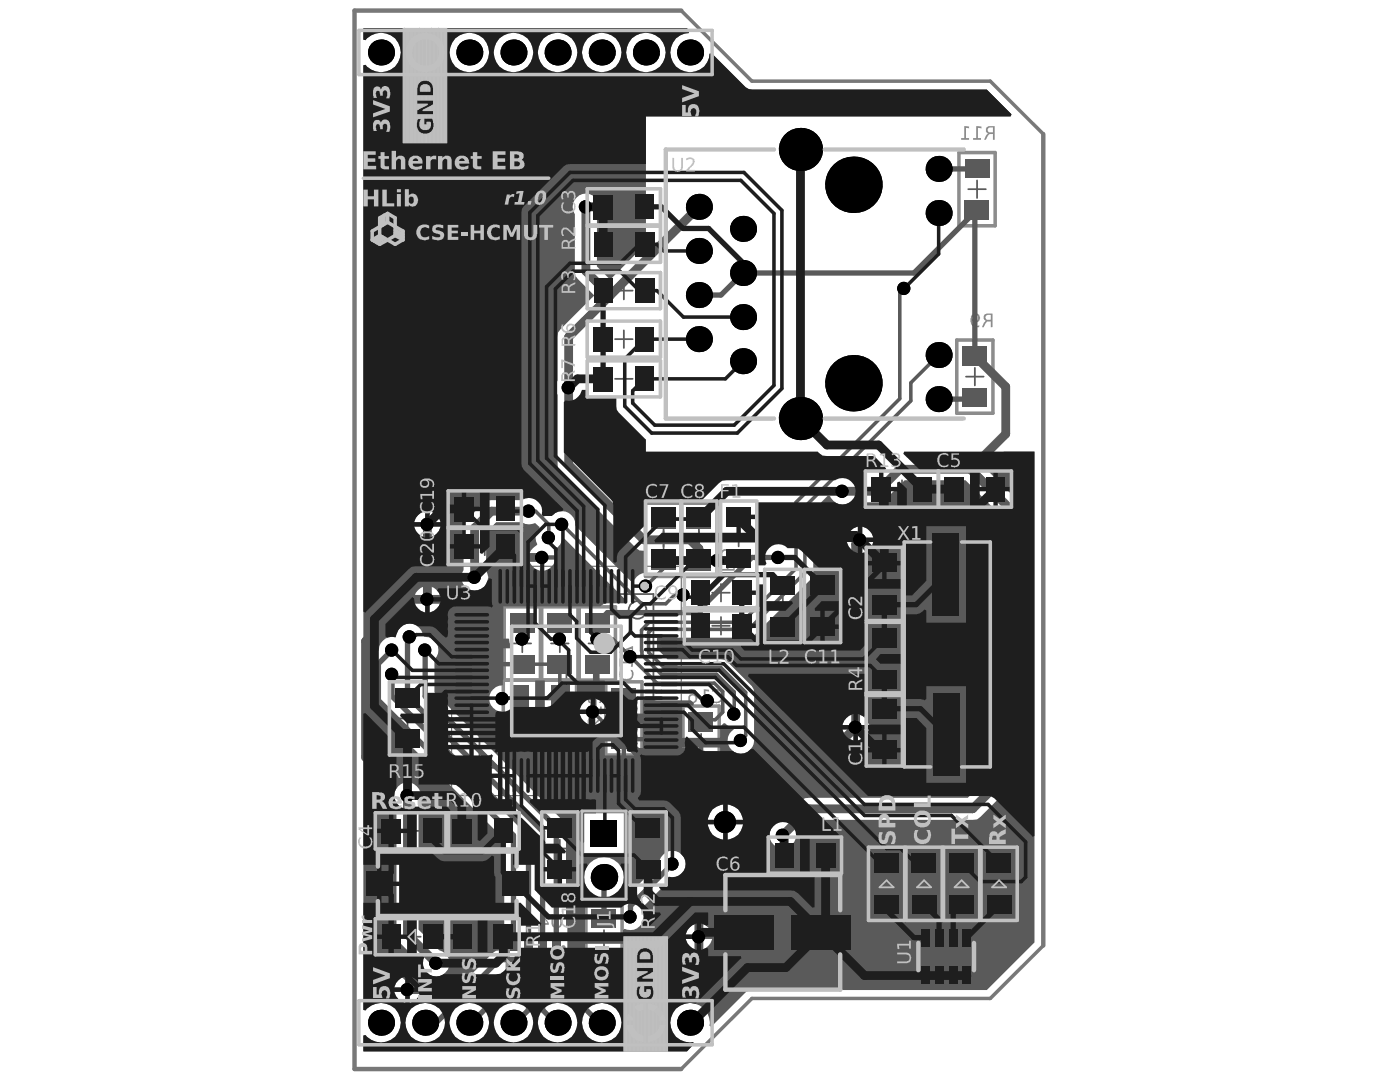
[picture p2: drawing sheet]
<svg xmlns="http://www.w3.org/2000/svg" width="279mm" height="216mm" viewBox="0 0 279 216" stroke-linecap="round" stroke-linejoin="round" font-family="sans-serif">
<g fill="none" stroke="#5a5a5a" stroke-width=".35">
<path d="M117.2 37.7h14.6v7.2h-14.6zM124.5 39.5v3.5M191.4 30.4h7.2v14.7h-7.2zM193.2 37.8h3.6M195 36v3.5M117.2 45.1h14.6v7.3h-14.6zM117.2 54.4h14.6v7.2h-14.6zM122.7 58h3.6M122.7 48.8h3.6M122.7 41.3h3.6M124.5 47v3.5M124.5 56.2v3.6"/>
<path d="M117.2 64.1h14.6v7.2h-14.6zM117.2 72h14.6v7.2h-14.6zM122.7 75.6h3.6M122.7 67.7h3.6M124.5 65.9v3.5M124.5 73.8v3.6M190.9 67.8h7.3v14.7h-7.3zM192.8 75.2h3.5M194.6 73.4v3.5M89.4 97.9h14.7v7.3h-14.7zM96.7 99.8v3.5M128.8 100h14.3v15h-14.3z"/>
<path d="M135.9 100v15M136 100v15M143.8 100h7.2v14.6h-7.2zM172.7 94h29.2v7.2h-29.2zM178.3 97.6h3.5M180 95.8v3.6M187.2 94v7.2M187.3 94v7.2M192.8 97.6h3.5M194.6 95.8v3.6M89.4 105.4h14.7v7.2h-14.7zM95 109h3.5"/>
<path d="M95 101.6h3.5M95.7 118.5h34.7v34.7h-34.7zM96.7 107.3v3.5M128.8 114.6h14.3M128.8 100.4h14.3M130.7 107.7h3.5M130.7 107.3h3.5M132.4 105.5v4M136.6 114.7h14.6v13.8h-14.6zM137.7 107.7h3.5M137.7 107.3h3.5M139.5 105.5v4"/>
<path d="M142.1 118.3h3.5M143.9 116.5v3.5M145.6 107.3h3.6M147.4 105.5v3.5M152.6 113.6h7.2v14.6h-7.2zM156.2 119.2v3.5M160.5 113.6h7.3v14.6h-7.3zM164.2 119.2v3.5M172.9 109.2h7.2v14.6h-7.2zM174.7 116.5h3.6M176.5 114.8v3.5M77.7 136h7.2v14.7h-7.2z"/>
<path d="M100.6 135.7v-14.6h7.2v14.6M102.5 128.4h3.5M104.2 126.6v3.6M106 139.3h3.5M107.8 137.6v3.5M108.1 135.7v-14.6h7.2v14.6h-14.9v7.3h14.7v-7.3M110 128.4h3.5M111.3 135.9h3.5M111.7 126.6v3.6M113 134.1v3.5M115.6 121.1h7.2v14.6h-7.2zM117.5 128.4h3.5"/>
<path d="M119.2 126.6v3.6M120.9 136h7.2v14.7h-7.2zM136.6 121.9h14.6M136.6 121.3h14.6M142.1 124.9h3.5M143.9 123.1v3.5M154.5 120.9h3.5M162.4 120.9h3.5M172.9 124.2h7.2v28.7h-7.2zM172.9 138.8h7.2M172.9 138.2h7.2M174.7 131.5h3.6"/>
<path d="M176.5 129.7v3.5M79.6 143.4h3.5M81.3 141.6v3.5M122.7 143.4h3.6M124.5 141.6v3.5M136.3 140.9h7.2v14.6h-7.2zM138.2 148.2h3.5M139.9 146.4v3.6M174.7 145.6h3.6M176.5 143.8v3.5M74.9 162.2h28.7v7.2h-28.7zM80.4 165.8h3.6"/>
<path d="M82.2 164v3.6M89 162.2v7.2M89.5 162.2v7.2M94.5 165.8h3.6M96.3 164v3.6M108.1 162h7.2v14.6h-7.2zM110 169.3h3.5M111.7 167.6v3.5M125.7 162h7.3v14.6h-7.3zM127.6 169.3h3.5M129.3 167.6v3.5M153.3 167h14.6v7.2h-14.6z"/>
<path d="M158.9 170.6h3.5M160.6 168.9v3.5M173.3 169h7.2v14.7h-7.2zM175.2 176.4h3.5M176.9 174.6v3.5M180.8 169h7.2v14.7h-7.2zM182.7 176.4h3.5M184.4 174.6v3.5M188.3 169h7.2v14.7h-7.2zM190.1 176.4h3.6M191.9 174.6v3.5M195.8 169h7.2v14.7h-7.2z"/>
<path d="M197.6 176.4h3.6M199.4 174.6v3.5M74.9 183.3h28.7v7.2h-28.7zM80.4 186.9h3.6M82.2 185.2v3.5M89 183.3v7.2M89.5 183.3v7.2M94.5 186.9h3.6M96.3 185.2v3.5M116.9 180h7.3v14.7h-7.3zM118.8 187.4h3.5M120.5 185.6v3.5"/>
<circle cx="127.2" cy="121.7" r="1.76"/>
</g>
<path d="M90.1 113h45.9v45.8h-45.9z" fill="none" stroke="#5a5a5a" stroke-width=".2"/>
<path d="M136 2.1h-65.2v211.2h65.2M208.2 26.8v161.9" fill="none" stroke="#787878" stroke-width=".88"/>
<path d="M136 2.1l14.1 14.1h47.5l10.6 10.6M208.2 188.7l-10.6 10.5h-47.5l-14.1 14.1" fill="none" stroke="#787878" stroke-width=".7"/>
<path d="M101.3 189v5.5M112.4 189v5.5" fill="none" stroke="#8c8c8c" stroke-width=".88"/>
<path d="M191.4 30.4h7.2v14.7h-7.2zM190.9 67.8h7.3v14.7h-7.3zM128.8 100.4h14.3v14.6h-14.3zM135.9 100.4v14.6M136 100.4v14.6M100.6 135.7v-14.6h7.2v14.6M108.1 135.7v-14.6h7.2v14.6h-14.9v7.3h14.7v-7.3M115.6 121.1h7.2v14.6h-7.2zM120.9 136h7.2v14.7h-7.2zM136.3 140.9h7.2v14.6h-7.2zM116.9 180h7.3v14.7h-7.3z" fill="none" stroke="#8c8c8c" stroke-width=".7"/>
<g fill="#8c8c8c">
<path d="M117.6 138.4h.1a1.46 1.46 0 0 1 2.4 .6l.1 .5-.3 .8h-.4a.97 .97 0 0 0 .3-1.2 .97 .97 0 0 0-1-.6 .97 .97 0 0 0-1.1 .5 .97 .97 0 0 0 .2 1.2l.1 .1h-.5a1.55 1.55 0 0 1 .1-1.9z"/>
<path d="M117.5 140.9h.3l-.1 .7h2v-.6h.4v1.6h-.4v-.7h-2.3z"/>
<path d="M117.5 143.2h.4a1.2 1.2 0 0 0-.2 1.2 1.01 1.01 0 0 0 1.3-.5l.7-.7h.4v1.7h-.4v-1.3l-.7 .7a.94 .94 0 0 1-1.3 .5 .94 .94 0 0 1-.2-1.4z"/>
<path d="M124.9 190.5h.4v.6h2.4l-.1 1.1h-.4l.1-.7h-2v.6h-.4z"/>
<path d="M123.8 133.7h.4a.97 .97 0 0 0-.3 1.1 .97 .97 0 0 0 1 .6 .98 .98 0 0 0 1.2-.5 .98 .98 0 0 0-.4-1.2h.5a1.43 1.43 0 0 1-1 2.2 1.43 1.43 0 0 1-1.6-1.9z"/>
<path d="M123.6 131.4h.4v.6h2.4l-.1 1.1h-.4l.1-.7h-2v.6h-.4z"/>
<path d="M123.6 130l2.8-1.1v1.9h-.3v-1.4l-2.5 .9z"/>
<path d="M144 109.9a.97 .97 0 0 1 1.3-.3 .97 .97 0 0 1 .3 1.3h.8v-1.2h.2v1.5h-1.3a1.01 1.01 0 0 0-.4-1.3 .81 .81 0 0 0-.8 .5 .81 .81 0 0 0 .2 .9h-.3a1.49 1.49 0 0 1 0-1.4z"/>
<path d="M96.9 121.7h.1a1.46 1.46 0 0 1 2.4 .6v.9l-.2 .4h-.4a.97 .97 0 0 0 .3-1.2 .97 .97 0 0 0-1-.6 .97 .97 0 0 0-1.2 .5 .97 .97 0 0 0 .3 1.2l.1 .1h-.5a1.55 1.55 0 0 1 .1-1.9z"/>
<path d="M96.7 124.2h.4l-.1 .7h2v-.6h.4v1.5h-.4v-.6h-2.3z"/>
<path d="M96.7 126.5h.3v.2a.73 .73 0 0 0 .5 1.2l.2-.3 .1-.6h.3a.7 .7 0 0 0 .4 .9 .6 .6 0 0 0 .6-.3 .6 .6 0 0 0 0-.6l-.1-.5h.3a1.34 1.34 0 0 1-.2 1.6 .73 .73 0 0 1-.7 .2 .73 .73 0 0 1-.5-.6 .67 .67 0 0 1-.7 .5 .67 .67 0 0 1-.6-.7z"/>
<path d="M110.1 182.4h.3v1.7a.71 .71 0 0 0 .7 .8 .71 .71 0 0 0 .7-.8v-1.7h.4v2a1.11 1.11 0 0 1-1.8 .6l-.3-.6z"/>
<path d="M113 117.9a1.43 1.43 0 0 1 2.3 1 1.43 1.43 0 0 1-1.9 1.6l-.4-.2v-.4a.97 .97 0 0 0 1.2 .3 .97 .97 0 0 0 .6-1 .98 .98 0 0 0-.5-1.2 .98 .98 0 0 0-1.3 .4z"/>
<path d="M111.4 117.7l1 .1v.4l-.7-.1v2h.6v.4h-1.5v-.4h.6z"/>
<path d="M112.6 143.9a1.43 1.43 0 0 1 2.2 1 1.43 1.43 0 0 1-1.8 1.5l-.4-.1v-.5a.97 .97 0 0 0 1.2 .4 .97 .97 0 0 0 .6-1.1 .98 .98 0 0 0-.6-1.1 .98 .98 0 0 0-1.2 .3z"/>
<path d="M110.9 143.7l1.1 .1v.3h-.7v2h.6v.3h-1.6v-.3h.6z"/>
<path d="M108.1 143.7h1.4v1.3a.8 .8 0 0 0-.9 0 .8 .8 0 0 0-.3 .8 1.09 1.09 0 0 0 1.4 .2v.3a1.34 1.34 0 0 1-1.6-.1 .94 .94 0 0 1 0-1.2 .94 .94 0 0 1 1.1-.3l.1-.7h-1.2z"/>
<path d="M142.1 137.7a1.43 1.43 0 0 1 2.2 1 1.43 1.43 0 0 1-1.8 1.6l-.4-.2v-.4a.97 .97 0 0 0 1.2 .3 .97 .97 0 0 0 .6-1 .98 .98 0 0 0-.6-1.2 .98 .98 0 0 0-1.2 .4z"/>
<path d="M140.5 137.5l1 .1v.4l-.7-.1v2h.6v.4h-1.6v-.4h.7z"/>
<path d="M194.8 25.2l1.1 .1v.3l-.7-.1v2h.6v.4h-1.6v-.4h.6z"/>
<path d="M192.4 25.2l1 .1v.3l-.6-.1v2h.6v.4h-1.6v-.4h.6z"/>
<path d="M196.4 62.8a.88 .88 0 0 0 .4 1.3l-.5 .3-.3 .9h.3l.4-.8 .3-.3h.7v1.1h.4v-2.7h-1.3zM196.8 63l.2-.2h.7v1h-.5a.53 .53 0 0 1-.4-.8z"/>
<path d="M193.9 62.8v.1a1.63 1.63 0 0 0 .6 2.4h.8l.1-.1v-.3a.86 .86 0 0 1-.9 .1 .86 .86 0 0 1-.5-.8v-.1a.93 .93 0 0 0 1.4-.1 .93 .93 0 0 0-.1-1.3 .93 .93 0 0 0-1.4 .1zM194.2 63a.58 .58 0 0 1 1 .3 .58 .58 0 0 1-.8 .7l-.3-.4z"/>
<path d="M124.9 192.7v.4l.8 .3 .4 .4v.7h-1.2v.3h2.8v-.8a.79 .79 0 0 0-.6-.9 .79 .79 0 0 0-.9 .4l-.4-.4zM126.4 193.7a.54 .54 0 0 1 .6-.2 .54 .54 0 0 1 .4 .5v.5h-1z"/>
<path d="M125.9 188.8h1.5l-1.5 .9zM124.9 188.4v.4h.7v1.2h.3l1.8-1.2v-.4h-1.8v-.4h-.3v.4z"/>
<path d="M125.3 100.7v.9a.79 .79 0 0 0 .5 .8 .79 .79 0 0 0 1-.4l.3 .4 .9 .4v-.4l-.8-.3-.3-.4v-.7h1.1v-.3zM125.6 101h.9v.6a.49 .49 0 0 1-.5 .5 .49 .49 0 0 1-.4-.5z"/>
<path d="M126.7 104.1a.55 .55 0 0 1 1.1 0 .55 .55 0 0 1-1.1 0zM125.3 103.6v.1a.84 .84 0 0 0 .1 1 .84 .84 0 0 0 1 .2l.1-.4a.82 .82 0 0 0 1 .6 .82 .82 0 0 0 .6-.9 .87 .87 0 0 0-.4-.9 .87 .87 0 0 0-1 .1l-.2 .4a.66 .66 0 0 0-.5-.6 .66 .66 0 0 0-.7 .4zM125.6 103.8a.48 .48 0 0 1 .6-.1 .48 .48 0 0 1 .2 .7 .45 .45 0 0 1-.7 .1 .45 .45 0 0 1-.1-.6z"/>
<path d="M143.9 111.8v.3l.8 .4 .3 .3v.7h-1.1v.4h2.7v-.9a.79 .79 0 0 0-.5-.9 .79 .79 0 0 0-1 .5l-.3-.5zM145.4 112.7a.54 .54 0 0 1 .6-.2 .54 .54 0 0 1 .4 .5v.5h-1z"/>
<path d="M108.3 182.7l1 1.5h-1zM107.9 182.4v1.8h-.4v.3h.4v.7h.4v-.7h1.2v-.3l-1.1-1.8z"/>
<path d="M109 118l1 1.5h-1zM108.6 117.7v1.8h-.4v.4h.4v.6h.4v-.6h1.2v-.4l-1.1-1.8z"/>
<path d="M137.6 139.4a.6 .6 0 0 1 1.2 0 .6 .6 0 0 1-1.2 0zM137.5 137.5v.4a.86 .86 0 0 1 1 0 .86 .86 0 0 1 .4 .9 .82 .82 0 0 0-1-.3 .82 .82 0 0 0-.5 .8 .87 .87 0 0 0 .6 1 .87 .87 0 0 0 1-.6l.1-.2a1.4 1.4 0 0 0-1.3-2z"/>
<path d="M196.8 25.4a.88 .88 0 0 0 .4 1.3l-.4 .3-.4 .9h.4l.3-.8 .4-.3h.7v1.1h.3v-2.7h-1.2zM197.2 25.6l.3-.2h.7v1h-.6a.53 .53 0 0 1-.4-.8z"/>
</g>
<path d="M72.5 5.6h64.6l.4 .6v.4l-.8 .1a3.9 3.9 0 0 0-1.5 6.8 3.9 3.9 0 0 0 6.4-2.8l.4-.1 6.8 6.8 .6 .4 47.5 .1 5 4.9-.2 .4h-72.8v25.5l-7.1 7.1-2.7-2.6v-10.5a2.62 2.62 0 0 0-2.2-4.1 2.62 2.62 0 0 0-2.2 4.1l.1 12.3 .5 .7 3.3 3.3-6.7 6.6-.5 .8-.1 9.5a2.47 2.47 0 0 0 0 2.9l.1 14.8 .5 .7 15 15 .7 .5 1 .1v4.4a2.71 2.71 0 0 0-2.2 1.7l-.4 .1-11.2-11.2a2.63 2.63 0 0 0-1.5-2.6 2.63 2.63 0 0 0-3 .5h-.2l-2.3-2.2a2.66 2.66 0 0 0-3.7-.8l-6.9 .1-.7 .5-3.4 3.4-.4 .7-.2 .8-.1 8.6a2.66 2.66 0 0 0 2.4 3.9 2.66 2.66 0 0 0 2.2-4v-7.6l2-2 5.2 .1a2.82 2.82 0 0 0 2.6 .1l.9 .8v.2a2.54 2.54 0 0 0-.5 3.2l-.3 .3a2.88 2.88 0 0 0-1.3 1.9h5.2l-.3-.9 .1-.2a3.2 3.2 0 0 0 1.6-2.1l.4-.2 12.5 12.5-.2 .5h-3.7l-.7 .1-.8 .5h-19.3v6.4h1.1l.5 1.5-.2 .5h-1.4v2.7h3.8v.9h-3.8v2.6l-.1 1.2a2.68 2.68 0 0 0-2.7 2.7 2.68 2.68 0 0 0 2.8 2.6v1h6.4v-7.3h1.9v3.1h6.5v-3.1h3.6v-3.3h.9v3.3h1v4.4l-.3 .1-.7-.6-.9-.3v5.3l.2-.1a2.89 2.89 0 0 0 2-2.2h7.3v-2.7h9.6l.6 .7-.2 .4h-2.2v6.4h7.6v-2.2l.7-.7h.3l.5 .5 1.1 .3 .1 .5a2.62 2.62 0 0 0 .4 4.6 2.62 2.62 0 0 0 3.6-3l.1-9-.1-.7-.3-.6-5-4.9-.6-.4h-11.3l-2.1-2.2v-2.2h18.3l1.2-.5 11.3-11.2 .3-.6 .1-13.1 2.9-2.9 .5 .1 .1 .4a2.59 2.59 0 0 0 3.7 .8l6.5-.1 .8-.5 3.7-3.8h12.2l6.7 6.7v50.4l-6.3 6.3-32.5 .1-.7 .5-4.3 4.3a2.62 2.62 0 0 0-1.2 4.4 2.62 2.62 0 0 0 4.4-1.2l3.7-3.7 32.5-.1 .7-.5 7.5-7.5 .5-.7v-54.1l-.5-.7-6.4-6.4 3.6-3.5h6v98l-9.5 9.5h-46.8h-.7l-.6 .4-6.9 6.9-.3-.2a4 4 0 0 0-3.7-4.6 4 4 0 0 0-4.1 4.2 4 4 0 0 0 4.5 3.6l.2 .4-1.4 1.5h-64.6v-3.2l.5-.1 .2 .4a4 4 0 0 0 5.7-.1 4 4 0 0 0-.3-5.7 4 4 0 0 0-5.6 .5l-.5-.1v-188.5l.5-.1 .2 .4a4 4 0 0 0 5.7-.1 4 4 0 0 0-.3-5.7 4 4 0 0 0-5.6 .5l-.5-.1zM125 10.5a4 4 0 0 0 7.9 0 4 4 0 0 0-7.9 0zM116.1 10.5a4 4 0 0 0 7.9 0 4 4 0 0 0-7.9 0zM107.3 10.5a4 4 0 0 0 7.9 0 4 4 0 0 0-7.9 0zM98.5 10.5a4 4 0 0 0 7.9 0 4 4 0 0 0-7.9 0zM89.7 10.5a3.9 3.9 0 0 0 7.9 0 3.9 3.9 0 0 0-7.9 0zM80.9 10.5a3.9 3.9 0 0 0 7.9 0 3.9 3.9 0 0 0-7.9 0zM85.7 102v2.2h2.2a3 3 0 0 0-2.2-2.2zM83.4 102.8l-.4 .5-.4 .9h2.3v-2.2l-.9 .3zM85.7 105.1v2.2a3 3 0 0 0 2.2-2.2zM82.6 105.1a3 3 0 0 0 2.3 2.2v-2.2zM172.1 105.1v2.2h2.2a3 3 0 0 0-2.2-2.2zM169.8 105.9l-.4 .5-.4 .9h2.2v-2.2l-.9 .3zM172.1 108.2v2.2a3 3 0 0 0 2.2-2.2zM169 108.2a3 3 0 0 0 2.2 2.2v-2.2zM108.6 111.7v2.2a3 3 0 0 0 2.2-2.2zM105.6 111.7a3 3 0 0 0 2.2 2.2v-2.2zM85.7 117v2.2h2.2a3 3 0 0 0-2.2-2.2zM83.4 117.7l-.4 .6-.4 .9h2.3v-2.2l-.9 .3zM85.7 120v2.2a3 3 0 0 0 2.2-2.2zM82.6 120a3 3 0 0 0 2.3 2.2v-2.2zM76.4 127.9l-.7 1.1-.1 .7-1.9 2v8.7l.5 .7 26.4 26.4-.1 22.1-1.5 .1-.7 .5-10.9 10.9a3.9 3.9 0 0 0-5.9 .9 3.9 3.9 0 0 0 1.8 5.7 3.9 3.9 0 0 0 5.3-2.6l.7-.7 .5 .2a3.9 3.9 0 0 0 4.6 3.4 3.9 3.9 0 0 0 3.1-4.7l.9-.9 .5 .3a3.9 3.9 0 0 0 3.3 5.3 3.9 3.9 0 0 0 4.2-4.7l.4-.5h.2l.4 .5a3.9 3.9 0 0 0 4.1 4.7 3.9 3.9 0 0 0 3.5-5.2l.3-.2 .9 .8a4 4 0 0 0 3.9 4.7 4 4 0 0 0 3.9-4.7 4 4 0 0 0-5.4-2.9l-5.4-5.4v-1.7h3.5v1.3h7.6v-6.4h-7.6v1.3h-3.5v-4.7h-.2v-19.8l-.2-.7-.5-.6-25.6-25.6v-6.6a2.62 2.62 0 0 0 .6-2.9 2.62 2.62 0 0 0-2.5-1.6l-.4-.3a2.68 2.68 0 0 0-2.5-2.4 2.68 2.68 0 0 0-2.8 2.1l-.2 .7a2.53 2.53 0 0 0-2.5 .7zM116.5 140.2l-.5 .5-.3 .9h2.2v-2.2l-.9 .3zM112.3 139.7v3.4h2.9v-3.4zM108.7 139.7v3.4h2.8v-3.4zM115.7 142.5a3 3 0 0 0 2.2 2.2v-2.2zM171.2 142.5v2.2h2.2a3 3 0 0 0-2.2-2.2zM168.9 143.3l-.4 .5-.4 .9h2.2v-2.2l-.9 .3zM124.9 144.3v2.7h3.4v-2.7zM120.7 144.3v2.7h3.4v-2.7zM171.2 145.6v2.2a3 3 0 0 0 2.2-2.2zM168.1 145.6a3 3 0 0 0 2.2 2.2v-2.2zM124.9 147.9v2.8h3.4v-2.8zM120.7 147.9v2.8h3.4v-2.8zM140.4 149.2v2.7h3.3v-2.7zM136.1 149.2v2.7h3.4v-2.7zM140.4 152.8v2.8h3.3v-2.8zM136.1 152.8v2.8h3.4v-2.8zM145.2 160.5v3.1h3.1a3.3 3.3 0 0 0-3.1-3.1zM142.2 161.5l-.5 .8-.5 1.3h3.1v-3.1l-1.3 .5zM145.2 164.5v3.1a3.3 3.3 0 0 0 3.1-3.1zM141.2 164.5a3.3 3.3 0 0 0 3.1 3.1v-3.1zM116.6 162.3v7.9h7.9v-7.9zM117.7 172.2a3.9 3.9 0 0 0 1 6.4v1.4h-2v6.4h7.6v-.8l.4-.3a2.65 2.65 0 0 0 3.1-.7 2.65 2.65 0 0 0 .1-3.2l6.3-6.4a2.63 2.63 0 0 0 2.6-2.6 2.63 2.63 0 0 0-2.6-2.6 2.63 2.63 0 0 0-2.6 2.6l-7.1 7-.3 .6h-1.8v-1.4a4 4 0 0 0 1.3-5.9 4 4 0 0 0-6-.5zM139.9 184.3v2.2h2.2a3 3 0 0 0-2.2-2.2zM137.6 185.1l-.4 .5-.4 .9h2.2v-2.2l-.8 .3zM139.9 187.4v2.2a3 3 0 0 0 2.2-2.2zM136.8 187.4a3 3 0 0 0 2.2 2.2v-2.2zM79.5 156.9a2.52 2.52 0 0 0-.4 3.3l.1 27.2 .5 .7 4.8 4.7a2.62 2.62 0 0 0 4.4 1.2 2.62 2.62 0 0 0-1.2-4.4l-4.2-4.1v-25.3a2.61 2.61 0 0 0-.5-3.5 2.61 2.61 0 0 0-3.5 .2zM81.8 194.8v2.2h2.2a3 3 0 0 0-2.2-2.2zM79.5 195.6l-.5 .6-.3 .8h2.2v-2.2l-.9 .4zM81.8 197.9v2.2a3 3 0 0 0 2.2-2.2zM78.7 197.9a3 3 0 0 0 2.2 2.2v-2.2zM129.3 200.2v3.4h3.5a3.6 3.6 0 0 0-3.5-3.4zM126.1 201.3l-.6 .8-.5 1.5h3.5v-3.4l-1.5 .4zM129.3 204.5v3.4a3.6 3.6 0 0 0 3.5-3.4zM125 204.5a3.6 3.6 0 0 0 3.5 3.4v-3.4z" fill="#5a5a5a"/>
<path d="M81.3 119.6h4M81.3 197.5h2.7" fill="none" stroke="#5a5a5a" stroke-width="1.8"/>
<path d="M82.2 127.1l-.9 .9M102.5 187.7l.2 .3M102.7 195.5h.1M120 204.5h.1" fill="none" stroke="#5a5a5a" stroke-width="1.1"/>
<path d="M105.6 102h1.3M109.5 104.6v3.6M100.4 139.3l-.1 .1M104.2 124.3v3.2M111.7 139.1l.2 .2M111.7 124.3v3.2" fill="none" stroke="#5a5a5a" stroke-width=".7"/>
<circle cx="120.5" cy="183.2" r=".53" fill="#5a5a5a"/>
<path d="M132.4 111.8v1.6M134.6 118.7l-1.7 1.8M119.2 132.5l-.5 .6M119.2 124.3v3.2M128 125.8l.1 4.2M130.1 125.6l-.7 .6v4M138.6 138.1l1.8 1.7h.8" fill="none" stroke="#5a5a5a" stroke-width=".7"/>
<path d="M125.8 180.8v2.2" fill="none" stroke="#5a5a5a" stroke-width="1.1"/>
<path d="M124.5 147.5l2.6 2.6" fill="none" stroke="#5a5a5a" stroke-width="1.8"/>
<circle cx="139.5" cy="103.6" r=".35" fill="#5a5a5a"/>
<g fill="none" stroke="#5a5a5a" stroke-width=".7">
<path d="M180.5 57.6l-.9 .8v21.2l-20.7 20.6v13.2l-10.9 10.8h-18.5l-1.5 1.6M187.3 70.8l-5.5 5.6v3.6l-21.2 21.1v13.2l-11.2 11.3h-19.3M106.9 102l2.6 2.6M112.2 104.6l15.8 15.9h4.9M132.4 113.4l-3.5 3.6M132.4 103.6h7.1M134.6 118.7h1.8M100.4 139.3h3.2M104.2 132.5h7.5v6.6M111.9 139.3h6.8M118.7 133.1v9.3l4.3 4.3M119.2 127.5h3.1l8.8 8.8h11.5l1.6 1.7v4.1l-1.5 1.5h-2.8"/>
<path d="M128.1 130v.7l3.9 3.9h11l3.5 3.5v4.4M129.4 130.2l3.1 3h11.4l4.9 5v8.6l-.9 1M138.6 138.1l-13.1-.1-1 1"/>
</g>
<g fill="none" stroke="#5a5a5a" stroke-width="1.1">
<path d="M195 33.6l-7.7 .1M139.5 58.9h4.4l4.4-4.4h34.1l12.2-12.2v28.7M194.6 79.3l-.4 .3h-6.9M155.3 111.2h-5.2l-11.1 11h-17.8l-2 2.1M78.2 129.7l-2.7 2.7v7.3l27 27v21M78.2 134.6v4.4l27.3 27.1v21.9M81.3 128v11l27 26.9v22.1M84.9 129.7l.4 .5-.4 .4v8.4l26.1 26.1v22.9M120.5 175v8.2M134.2 172.4l-8.4 8.4M102.7 195.5l-9 9M105.5 195.5v6l-3 3"/>
<path d="M108.3 195.5v6l3 3M111 195.5l9 9M120.5 191.5h-20.8l-13.1 13h-1.7"/>
</g>
<path d="M116.9 41.3v12.8l4.9 4.9M121.8 59l-8.3 8.2v25.6l15 14.9h9.2l1.8 1.8v2.3M139.5 41.3l-17.7 17.7M194.6 71l6.1 6.2v9.4l-7 7M193.7 93.6l7.9 8v52.3l-7.5 7.5h-32.6l-5.3 5.3M193.7 93.6h-14.1l-4.4 4.4h-7.1M81.3 119.6l-8.3 8.4v23.1l3.5 3.5v35.4l7.5 7.5M85.3 104.6v15h11l3.5-3.5v-1.8l3.1-3.1h5.3M105.6 102h-7.5l-3.4 3.3v9.9M171.6 107.7l-.8 .9v36.5l-10.6 10.6h-16.5l-5.5-5.6h-11.1M81.3 158.8v27.7l5.8 5.7M139.5 151.4v42.6l-10.6 10.5" fill="none" stroke="#5a5a5a" stroke-width="1.8"/>
<g fill="#000">
<circle cx="76" cy="10.5" r="2.6"/>
<circle cx="84.9" cy="10.5" r="2.6"/>
<circle cx="93.7" cy="10.5" r="2.6"/>
<circle cx="102.5" cy="10.5" r="2.6"/>
<circle cx="111.3" cy="10.5" r="2.6"/>
<circle cx="120.1" cy="10.5" r="2.6"/>
<circle cx="128.9" cy="10.5" r="2.6"/>
<circle cx="137.7" cy="10.5" r="2.6"/>
<circle cx="159.7" cy="29.8" r="4.3"/>
<circle cx="170.3" cy="36.9" r="5.6"/>
<circle cx="187.3" cy="33.7" r="2.6"/>
<circle cx="116.8" cy="41.3" r="1.32"/>
<circle cx="139.5" cy="50.1" r="2.6"/>
<circle cx="139.5" cy="58.9" r="2.6"/>
<circle cx="139.5" cy="41.3" r="2.6"/>
<circle cx="148.3" cy="54.5" r="2.6"/>
<circle cx="148.3" cy="45.7" r="2.6"/>
<circle cx="180.4" cy="57.6" r="1.32"/>
<circle cx="187.3" cy="42.5" r="2.6"/>
<circle cx="113.4" cy="77.4" r="1.32"/>
<circle cx="139.5" cy="67.7" r="2.6"/>
<circle cx="148.3" cy="63.3" r="2.6"/>
<circle cx="148.3" cy="72.1" r="2.6"/>
<circle cx="170.3" cy="76.5" r="5.6"/>
<circle cx="187.3" cy="70.8" r="2.6"/>
<circle cx="187.3" cy="79.6" r="2.6"/>
<circle cx="159.7" cy="83.5" r="4.3"/>
<circle cx="168" cy="98" r="1.32"/>
<circle cx="85.2" cy="119.6" r="1.32"/>
<circle cx="85.2" cy="104.6" r="1.32"/>
<circle cx="94.6" cy="115.2" r="1.32"/>
<circle cx="105.5" cy="102" r="1.32"/>
<circle cx="108.1" cy="111.2" r="1.32"/>
<circle cx="109.4" cy="107.3" r="1.32"/>
<circle cx="112.1" cy="104.6" r="1.32"/>
<circle cx="128.8" cy="117" r="1.32"/>
<circle cx="136.3" cy="118.7" r="1.32"/>
<circle cx="143.1" cy="111.8" r="1.32"/>
<circle cx="155.3" cy="111.2" r="1.32"/>
<circle cx="171.6" cy="107.7" r="1.32"/>
<circle cx="78.2" cy="134.6" r="1.32"/>
<circle cx="78.2" cy="129.7" r="1.32"/>
<circle cx="81.7" cy="127.1" r="1.32"/>
<circle cx="84.8" cy="129.7" r="1.32"/>
<circle cx="100.2" cy="139.4" r="1.32"/>
<circle cx="104.1" cy="127.5" r="1.32"/>
<circle cx="111.6" cy="127.5" r="1.32"/>
<circle cx="119.1" cy="127.5" r="1.32"/>
<circle cx="125.7" cy="131" r="1.32"/>
<circle cx="141.2" cy="139.8" r="1.32"/>
<circle cx="81.2" cy="158.8" r="1.32"/>
<circle cx="118.2" cy="142" r="1.32"/>
<circle cx="146.4" cy="142.5" r="1.32"/>
<circle cx="147.8" cy="147.8" r="1.32"/>
<circle cx="170.7" cy="145.1" r="1.32"/>
<circle cx="120.5" cy="175" r="2.64"/>
<circle cx="134.1" cy="172.4" r="1.32"/>
<circle cx="144.7" cy="164" r="2.2"/>
<circle cx="156.1" cy="166.7" r="1.32"/>
<circle cx="81.2" cy="197.5" r="1.32"/>
<circle cx="87" cy="192.2" r="1.32"/>
<circle cx="125.7" cy="183" r="1.32"/>
<circle cx="139.4" cy="186.9" r="1.32"/>
<circle cx="76" cy="204.1" r="2.6"/>
<circle cx="84.9" cy="204.1" r="2.6"/>
<circle cx="93.7" cy="204.1" r="2.6"/>
<circle cx="102.5" cy="204.1" r="2.6"/>
<circle cx="111.3" cy="204.1" r="2.6"/>
<circle cx="120.1" cy="204.1" r="2.6"/>
<circle cx="128.9" cy="204.1" r="2.6"/>
<circle cx="137.7" cy="204.1" r="2.6"/>
</g>
<path d="M117.9 163.6h5.3v5.3h-5.3z" fill-rule="evenodd" fill="#000"/>
<g fill="#5a5a5a">
<path d="M130 110h4.9v3.8h-4.9z" fill-rule="evenodd"/>
<path d="M137 109.9h4.9v3.9h-4.9z" fill-rule="evenodd"/>
<path d="M101.9 186.2h1.7v3.4h-1.7z" fill-rule="evenodd"/>
<path d="M101.9 193.9h1.7v3.4h-1.7z" fill-rule="evenodd"/>
<path d="M104.6 186.2h1.8v3.4h-1.8z" fill-rule="evenodd"/>
<path d="M104.6 193.9h1.8v3.4h-1.8z" fill-rule="evenodd"/>
<path d="M101.8 136.8h3.8v4.9h-3.8z" fill-rule="evenodd"/>
<path d="M101.8 130.7h4.9v3.8h-4.9z" fill-rule="evenodd"/>
<path d="M101.8 122.3h4.8v3.9h-4.8z" fill-rule="evenodd"/>
<path d="M110.1 186.2h1.8v3.4h-1.8z" fill-rule="evenodd"/>
<path d="M110.1 193.9h1.8v3.4h-1.8z" fill-rule="evenodd"/>
<path d="M110.1 136.8h3.7v4.9h-3.7z" fill-rule="evenodd"/>
<path d="M109.3 130.7h4.9v3.8h-4.9z" fill-rule="evenodd"/>
<path d="M109.3 122.3h4.8v3.9h-4.8z" fill-rule="evenodd"/>
<path d="M130 101.6h4.8v3.9h-4.8z" fill-rule="evenodd"/>
<path d="M137.5 142.1h4.8v3.9h-4.8z" fill-rule="evenodd"/>
<path d="M137.5 150.5h4.9v3.8h-4.9z" fill-rule="evenodd"/>
<path d="M137 101.7h4.9v3.8h-4.9z" fill-rule="evenodd"/>
<path d="M118.1 189.6h4.8v3.8h-4.8z" fill-rule="evenodd"/>
<path d="M118.1 181.4h4.9v3.8h-4.9z" fill-rule="evenodd"/>
<path d="M122 145.6h5v3.8h-5z" fill-rule="evenodd"/>
<path d="M107.4 186.2h1.8v3.4h-1.8z" fill-rule="evenodd"/>
<path d="M107.4 193.9h1.8v3.4h-1.8z" fill-rule="evenodd"/>
<path d="M116.7 130.7h5v3.8h-5z" fill-rule="evenodd"/>
<path d="M122 137.3h4.9v3.9h-4.9z" fill-rule="evenodd"/>
<path d="M116.7 122.3h4.9v3.9h-4.9z" fill-rule="evenodd"/>
<path d="M192.1 69.1h4.8v3.9h-4.8z" fill-rule="evenodd"/>
<path d="M192.5 40h4.9v3.8h-4.9z" fill-rule="evenodd"/>
<path d="M192.1 77.4h4.9v3.8h-4.9z" fill-rule="evenodd"/>
<path d="M192.5 31.8h5v3.8h-5z" fill-rule="evenodd"/>
</g>
<g fill="#1e1e1e">
<path d="M76.9 124.5l5.4-5.3 .3 .2a2.71 2.71 0 0 0 2.3 2.8v-2.6h.4v-.4h2.6l-.3-.9-.4-.5 .3-.4h5.8a2.68 2.68 0 0 0 4.1-1.6l.3-.4 .5 .1v4.6v.6l.2 .2-.3 .4-.2-.2-.6-.1h-6.3a1.76 1.76 0 0 0-1.6 2.5l-.1 3.5-.3 .2-2-1.8-.7-.4h-2.9a2.69 2.69 0 0 0-4.3 1.5l-.2 .7-.7-.1-.8 .1-.5-.2zM85.7 120v2.2a3 3 0 0 0 2.2-2.2z"/>
<path d="M127.7 150.8l.3-.3 .2 .2h.6h6.3a1.76 1.76 0 0 0 1.6-2.4l.1-1 .2-.3 2.6 2.4 .6 .4 6.1 .1a2.62 2.62 0 0 0 3.6-.5h.4l17.1 17.1-.2 .3h-5.6v7.6h1v6.6l-.5 .1-2.8-2.8-.8-.5-.8-.1h-25.6l-.5-.6v-.4h1.5v-1.5l.4-.3a2.64 2.64 0 0 0 3-1.3 2.64 2.64 0 0 0-.6-3.2v-7.2l-.1-.7-.4-.6-1.7-1.7-.7-.4-5.4-.1-.3-.3v-.3l.6-.6v-.6v-6.3v-.6zM145.2 160.5v3.1h3.1a3.3 3.3 0 0 0-3.1-3.1zM142.2 161.5l-.5 .8-.5 1.3h3.1v-3.1l-1.3 .5zM145.2 164.5v3.1a3.3 3.3 0 0 0 3.1-3.1zM141.2 164.5a3.3 3.3 0 0 0 3.1 3.1v-3.1zM154.4 164.8l-.5 .6-.3 1.3-.4 .1v7.6h6.5v-7.6h-.7l-.1-.1a2.62 2.62 0 0 0-1.7-2.5 2.62 2.62 0 0 0-2.8 .6z"/>
<path d="M72.5 142.4l.5-.1 4.5 4.7v3.7l1.6 .1v6.5a2.61 2.61 0 0 0 .4 3.3 2.61 2.61 0 0 0 3.2 .4h6.5l.7 .7-.2 .3h-6.5v7.6h2.4l1.7 1.6 .6 .5 .7 .2h7.7l.7-.2 1.2-1 .4 .2v3.2l.1 .7 .2 .1v5.2h5l4.1 4.2-.2 .4h-4.1v-1.6h-6.4v6.9h-2v-6.9h-12.1v7.6h1.2l.3 .3a2.63 2.63 0 0 0 .6 3.1 2.63 2.63 0 0 0 3.2 .3l11.3-.1 2.2-2 .6-.7 .1-.9h1v-1.6l27.9-.1 .7-.5 6.4-6.4h2.6v2.4a1.38 1.38 0 0 1-1.4-.2v5.3a1.38 1.38 0 0 1 1.4-.3v1.5h6.6v.4l-9.1 9.1a3.9 3.9 0 0 0-5 3.5 3.9 3.9 0 0 0 4.5 4.1l.2 .4-1.4 1.5h-64.6v-3.2l.5-.1a4 4 0 0 0 5.7 .5 4 4 0 0 0 0-5.8 4 4 0 0 0-5.7 .4l-.5-.1v-21.4h2.7v-7.5h-2.7zM78.5 162v3.4h2.7v-3.4zM74.8 162v3.4h2.8v-3.4zM78.5 166.2v3.4h2.7v-3.4zM74.8 166.2v3.4h2.8v-3.4zM76.1 172.6v3.3h3.6v-3.3zM76.1 176.8v3.3h3.6v-3.3zM137.6 185.1l-.4 .5-.4 .9h2.2v-2.2l-.8 .3zM78.5 183.1v3.4h2.7v-3.4zM74.8 183.1v3.4h2.8v-3.4zM136.8 187.4a3 3 0 0 0 2.2 2.2v-2.2zM78.5 187.4v3.3h2.7v-3.3zM74.8 187.4v3.3h2.8v-3.3zM81.8 194.8v2.2h2.2a3 3 0 0 0-2.2-2.2zM79.5 195.6l-.5 .6-.3 .8h2.2v-2.2l-.9 .4zM81.8 197.9v2.2a3 3 0 0 0 2.2-2.2zM78.7 197.9a3 3 0 0 0 2.2 2.2v-2.2zM129.3 200.2v3.4h3.5a3.6 3.6 0 0 0-3.5-3.4zM126.1 201.3l-.6 .8-.5 1.5h3.5v-3.4l-1.5 .4zM129.3 204.5v3.4a3.6 3.6 0 0 0 3.5-3.4zM125 204.5a3.6 3.6 0 0 0 3.5 3.4v-3.4zM116.1 204.1a4 4 0 0 0 7.9 0 4 4 0 0 0-7.9 0zM107.3 204.1a4 4 0 0 0 7.9 0 4 4 0 0 0-7.9 0zM98.5 204.1a4 4 0 0 0 7.9 0 4 4 0 0 0-7.9 0zM89.7 204.1a3.9 3.9 0 0 0 7.9 0 3.9 3.9 0 0 0-7.9 0zM80.9 204.1a3.9 3.9 0 0 0 7.9 0 3.9 3.9 0 0 0-7.9 0z"/>
<path d="M103.7 163.4l.4-.2 3.1 3.1 .7 .5v1.5h3.6l1.5 1.5-.2 .5h-.6v2.7h3.3v-.4l.3-.3h1.3l.2 .4a4 4 0 0 0 3.2 6.3 4 4 0 0 0 3.3-6.3l.2-.4h1.6v4.4h1.5l.1 2.3 .6 .7 2.4 2.3 1.5 .1 .2 .4-2.2 2.2h-1.4l-.2-.4a2.63 2.63 0 0 0-.7-3.4 2.63 2.63 0 0 0-3.4 .2h-13.9l-3.4-3.5v-5h-4.3v-3h1.3zM107.9 170.3v2.7h3.4v-2.7zM112.2 173.9v2.8h3.3v-2.8zM107.9 173.9v2.8h3.4v-2.8z"/>
<path d="M80 142.4h5.1v-4.2h4.2l.1 .5v3h4.7v.9h-4.7v.5h9.5l-.1-.3 .2-.7 .3-.2a2.59 2.59 0 0 0 3-.8h6.9l.6-.2 .5-.4 2.6-2.5h10.9l1.7 1.6 1.6 .1 .1 .3-.1 .7 .2 .7a1.49 1.49 0 0 0 0 1.4 1.32 1.32 0 0 0 0 1.3l-.1 .3h4.8v.9h-4.8l.1 .3a1.49 1.49 0 0 0 0 1.4 1.49 1.49 0 0 0 0 1.4 1.39 1.39 0 0 0 .1 1.5l-.3 .3-.2-.2h-.6h-.7l-.5-.2a3.3 3.3 0 0 0-2.8-2.8h-2.2a2.94 2.94 0 0 0-2.6 2.9l-.6 .1v9.5h1.7l.4 .1v2.7h-2.4v5.8l-.5 .2-.6-.7v-5.7l-7.7 .1-2.1-1.9v-.5l.7-.1v-9.5l-.3 .1a1.32 1.32 0 0 0-1.3 0 1.5 1.5 0 0 0-1.4 0 1.5 1.5 0 0 0-1.5 0l-.2-.1v9.5l.6 .1v1.2l.4 .9-.3 .3h-5.1v4.3l-1.5 1.5-.5-.2v-5.6h-.9v-1.2l-.2-.9-.4-.7-2.1-2-.7-.6h-.9h-6.6v-5.9h1.6v-6.4h-3.9l-1.4-1.5zM118.8 139.4v2.2h2.2a3 3 0 0 0-2.2-2.2zM116.5 140.2l-.5 .5-.3 .9h2.2v-2.2l-.9 .3zM89.4 144v.4h9.5v-.4zM118.8 142.5v2.2a3 3 0 0 0 2.2-2.2zM115.7 142.5a3 3 0 0 0 2.2 2.2v-2.2zM89.4 145.3v.5h9.5v-.5zM89.4 146.7v.5h9.5v-.5zM89.4 148.1v.5h9.5v-.5zM115.6 150v9.5h.4v-9.5zM114.2 150v9.5h.5v-9.5zM112.8 150v9.5h.5v-9.5zM110.1 150v9.5h.4v-9.5zM108.6 150v9.5h.6v-9.5zM100.3 150v9.5h.5v-9.5zM111.4 150v9.5h.5v-9.5zM107.2 150v9.5h.6v-9.5zM89.4 149.5a1.55 1.55 0 0 0 1.6 1.2h2.7v-1.2zM94.5 149.5v1.2h2.8h.6l.2-.2 .3 .3-.2 .2v.6v2.8h1.2v-4.4l-.4 .2-.3-.3 .2-.4zM98.2 155.2v2.7a1.55 1.55 0 0 0 1.2 1.6v-4.3z"/>
<path d="M72.5 5.6h64.6l.4 .6v.4a3.9 3.9 0 0 0-3.7 4 3.9 3.9 0 0 0 3.8 3.8 3.9 3.9 0 0 0 4-3.7l.4-.1 6.8 6.8 .6 .4 47.5 .1 5 4.9-.2 .4h-72.8v9.5h-15.1l-.8 .1-.5 .4-8 8-.4 .5v.7v50.1v.6l.4 .6 7.9 7.9-.1 .4a2.53 2.53 0 0 0-2.2 1h-1.7l-.3-.3a2.71 2.71 0 0 0-3.6-3.2l-.4-.1v-1.6h-6.4v11.3l-1.5 1.4-.4-.1v-.9h-6.5v3.3l-.1 .2-7 .1-.7 .5-8.5 8.6-.5-.1v-109.1l.5-.1a4 4 0 0 0 5.7 .5 4 4 0 0 0 0-5.8 4 4 0 0 0-5.7 .4l-.5-.1zM125 10.5a4 4 0 0 0 7.9 0 4 4 0 0 0-7.9 0zM116.1 10.5a4 4 0 0 0 7.9 0 4 4 0 0 0-7.9 0zM107.3 10.5a4 4 0 0 0 7.9 0 4 4 0 0 0-7.9 0zM98.5 10.5a4 4 0 0 0 7.9 0 4 4 0 0 0-7.9 0zM89.7 10.5a3.9 3.9 0 0 0 7.9 0 3.9 3.9 0 0 0-7.9 0zM80.9 10.5a3.9 3.9 0 0 0 7.9 0 3.9 3.9 0 0 0-7.9 0zM93 97.8v3.3h2.8v-3.3zM89.3 97.8v3.3h2.9v-3.3zM85.7 102v2.2h2.2a3 3 0 0 0-2.2-2.2zM83.4 102.8l-.4 .5-.4 .9h2.3v-2.2l-.9 .3zM85.7 105.1v2.2a3 3 0 0 0 2.2-2.2zM82.6 105.1a3 3 0 0 0 2.3 2.2v-2.2zM89.3 102v6.6h6.5v-6.6z"/>
<path d="M112.5 80.3l.4-.4a2.59 2.59 0 0 0 3.1-1.9l.2-.2h.9v1.6h5.9l.1 2.4 .3 .5 5.5 5.3v2.5h34.3l1 .8 .8 .1h9.5l2.3 2.5-.1 .3h-.4v3.4h2.7v-.9l.5-.2 1.5 1.4v3.9h12.6v-7.6h-10l-3.3-3.2 .2-.5h25.9v76.7l-.4 .1-7.6-7.6-.6-.4-24.6-.1-23.9-23.9 .1-.4h23.3v8.3l-.4 .2-1.1-.5v2.2l9.1-.1v-1.3h2.6l2 2v10.9h7.9v-19.3h-7.9v2.6l-.4 .2-.8-.2h-3.4v-7.1h-4.6l-.9-.8 .9-1.1h4.6v-7.9h2.5l.7-.2 1-.8 .4 .2v2.5h7.9v-19.3h-7.9v10.9l-2.9 2.9h-1.7v-1.3h-7.6v11.2l-1.1 1.1h-23l-.7-.8v-.3h3.4v-3.4h-3.3v-.9h3.3v-5.7h-3.3v-.9h3.3v-1.2h1.1v3.3h5.7l.1 .5-1.4 1.5h-4.4v6.4h11.3v-6.4h-1l-.1-.5 1.4-1.5h3.9v-6.4h-4.3l-3.7-3.6-.6-.4-2.1-.1a2.65 2.65 0 0 0-3.4-.3 2.65 2.65 0 0 0-.8 3.4l-.3 .3h-1.5v-4.6h-20.4l-.2-.4 1.5-1.5h14.9v-3.2h.4v-.4h3.8v-2.5h15.5a2.62 2.62 0 0 0 4.1-2.2 2.62 2.62 0 0 0-4.1-2.2l-22.5 .1-.8 .5-3.4 3.5h-11.4v5l-5 5-.3 .5-.2 .7v1l-.4 .2-.3-.2-.1-12-9.8-9.8zM199.1 93.8v3.4h2.9v-3.4zM195.5 93.8v3.4h2.8v-3.4zM172.6 93.8v3.4h2.8v-3.4zM199.1 98v3.4h2.9v-3.4zM195.5 98v3.4h2.8v-3.4zM176.3 98v3.4h2.7v-3.4zM172.6 98v3.4h2.8v-3.4zM147.9 103.6v2.7h3.3v-2.7zM172.1 105.1v2.2h2.2a3 3 0 0 0-2.2-2.2zM169.8 105.9l-.4 .5-.4 .9h2.2v-2.2l-.9 .3zM169 108.2a3 3 0 0 0 2.2 2.2v-2.2zM176.9 109.1v2.8h3.4v-2.8zM172.1 108.2v2.2l.2-.1 .4 .2v1.4h3.3v-2.8h-1.7l-.2-.3 .2-.6zM176.9 112.8v2.7h3.4v-2.7zM172.7 112.8v2.7h3.3v-2.7zM164.6 121.9v2.7h3.3v-2.7zM164.6 125.5v2.8h3.3v-2.8zM168.9 143.3l-.4 .5-.4 .9h2.2v-2.2l-.9 .3zM168.1 145.6a3 3 0 0 0 2.2 2.2v-2.2zM176.9 146.5v2.7h3.4v-2.7zM171.2 145.6v2.2l1.1-.6 .4 .2v1.8h3.3v-2.7h-2.5l-.3-.4 .2-.5zM176.9 150.1v2.8h3.4v-2.8zM172.7 150.1v2.8h3.3v-2.8z"/>
</g>
<path d="M78.1 174.1l-2.4 2.3 2.4 2.2" fill="none" stroke="#1e1e1e" stroke-width="1.1"/>
<path d="M78.2 134.6l.7 .6" fill="none" stroke="#1e1e1e" stroke-width=".7"/>
<circle cx="81.3" cy="150.8" r=".53" fill="#1e1e1e"/>
<path d="M88.4 101.6h4.2M81.3 147.5v3.3" fill="none" stroke="#1e1e1e" stroke-width="1.8"/>
<g fill="none" stroke="#1e1e1e" stroke-width=".7">
<path d="M101.3 102h4.3M103.4 105.5l.7 .7M105.4 117h1.4M108.2 117h1.4M113.8 117v5.7M85.7 126.6h-2.6l-.9 .9M87.9 139v2.6l.6 .5M105.4 127.2l-1.2 1.2v-.9M110 127.5h1.7M112.3 128.6l1.2 1.1M94.1 146.3l.1 2.8M94.1 140.7v2.8"/>
<path d="M101.2 154.8h1.5M105.4 154.8h1.4M106.8 149l-.4-.4h-3l-.7 .7M108.2 154.8h5.6M108.5 168.1v2.1M108.5 165.2h3.2"/>
</g>
<circle cx="108.2" cy="111.2" r=".35" fill="#1e1e1e"/>
<path d="M114.4 54.1l-3.6 3.5M108.9 104.6h3.3l.1 .2M117.9 126.2l1.3 1.3M116.5 154.8h1.4M118.6 141.8l-.7 .7M120.1 148.6l-.8 .8" fill="none" stroke="#1e1e1e" stroke-width=".7"/>
<g fill="#1e1e1e">
<circle cx="120.4" cy="58" r=".53"/>
<circle cx="120.4" cy="41.3" r=".88"/>
</g>
<path d="M116.9 41.3h3.5" fill="none" stroke="#1e1e1e" stroke-width="1.8"/>
<path d="M127.2 139.3l-.9 1v3.1M122.3 148.6l1.1 1.2M124.9 159.5l1.8 1.9M123.4 160.3l4.9 4.9" fill="none" stroke="#1e1e1e" stroke-width=".7"/>
<circle cx="125.8" cy="131" r=".35" fill="#1e1e1e"/>
<g fill="none" stroke="#1e1e1e" stroke-width=".7">
<path d="M123.7 54.1l3.9 3.9M127.6 48.8l-3.9 3.7M131.1 48.8l1.3 1.3M126.3 78v2.4M138.4 111.8h1.1M139.7 118.3v.9h-2.9l-.4-.5M125.8 126l.9 .9M128.5 120.5l-2.7 2.6h-2.2M136.7 128.2l1.5 1.5M140.4 139.8h.8M136.5 142.1l1.7 1.7M138.2 145.6l2.6 2.6"/>
<path d="M132.4 161.4l1.8 1.8"/>
</g>
<path d="M139.7 118.3h1.1" fill="none" stroke="#1e1e1e" stroke-width="1.1"/>
<circle cx="139.5" cy="67.7" r=".35" fill="#1e1e1e"/>
<path d="M145.2 131l1.8 1.8M146.5 141.6v.9M147.9 147.8l-.5 .4M175.6 172.2h1.3" fill="none" stroke="#1e1e1e" stroke-width=".7"/>
<path d="M176.9 180.5v1.1" fill="none" stroke="#1e1e1e" stroke-width="1.1"/>
<path d="M175.3 149.7h1.2" fill="none" stroke="#1e1e1e" stroke-width="1.8"/>
<circle cx="176.5" cy="135.6" r=".53" fill="#1e1e1e"/>
<path d="M173.7 132.8l2.8 2.8" fill="none" stroke="#1e1e1e" stroke-width=".7"/>
<circle cx="176.5" cy="127.3" r=".53" fill="#1e1e1e"/>
<path d="M176.3 112.4h.2" fill="none" stroke="#1e1e1e" stroke-width="1.8"/>
<path d="M176.3 112.4v.5" fill="none" stroke="#1e1e1e" stroke-width="1.1"/>
<path d="M179.7 169.3l3 2.9h1.7" fill="none" stroke="#1e1e1e" stroke-width=".7"/>
<circle cx="184.2" cy="97.6" r=".88" fill="#1e1e1e"/>
<path d="M84 136.6l-2.7 2.6M204.7 175l-.9 .9" fill="none" stroke="#1e1e1e" stroke-width=".7"/>
<path d="M78.1 165.8v8.3M78.1 186.9v4.7" fill="none" stroke="#1e1e1e" stroke-width="1.1"/>
<circle cx="92.2" cy="186.9" r=".53" fill="#1e1e1e"/>
<path d="M159.7 29.8v53.7M120.4 41.3v7.5M176.5 97.2v15.2M74.7 123.6v17.3M81.3 150.8v8M90.1 158.8l2.1 2v5M100.4 190.7l-1.4 1.5h-11.9M140.4 186l-.9 .9M187.4 194.7h2.8" fill="none" stroke="#1e1e1e" stroke-width="1.8"/>
<g fill="none" stroke="#1e1e1e" stroke-width=".7">
<path d="M105.7 42.4v50.1M107.3 43v48.9M110.8 57.6v33.4M113.8 52.5l-4.7 4.7v34.2M154.5 42.6v34.3M156 42v35.5M187.3 42.5v8.2M124.7 71.6v9.4M148.3 72.1l-3.5 3.5M92.6 101.6v7.4M96.6 105.5h6.8M100.9 101.6l.4 .4"/>
<path d="M102.7 110.8v6.2M104.1 106.2v10.8M106.8 117v7.3l3.2 3.2M108.2 111.2v5.8M108.9 104.6l-3.5 3.6v19M109.5 108.2l1.4 1.4v7.4M112.3 104.8v12.2M116.5 101v16M117.9 117v9.2M119.3 101.6v15.4M120.7 100.8v16.2M122 117v4.5l1.6 1.6"/>
<path d="M124.9 111.1v5.9M126.3 117h2.6M84 136.6h10.1M87.6 132.4h6.5M88.9 138l-1 1M90.1 131h4M113.5 129.7v4.9l1.8 1.7M115.1 124v3.3l2.8 2.9h4l3.9-4M125.8 123.1v2.9M125.8 131h6.2M126.2 138l-1.7-1.7h-12.3l-3 3h-15.1M126.7 126.9h5.3"/>
<path d="M127.2 139.3h4.8M128.5 120.5h1.3M132 128.2h4.7M132 129.6h4.2M138.5 138l1.9 1.8M146.1 129.7l1.8 1.8M176.5 127.3l-4.2 4.2M88.5 142.1h5.6M94.1 143.5v2.8M94.2 149.1h8.7M99.8 154.8h1.4M102.7 149.3v13"/>
<path d="M104.1 154.8v6l4.4 4.4M106.8 149v5.8h1.4M113.8 154.8h2.7M117.9 142.5v12.3M118.6 141.8h7.7M119.3 149.4v5.4M120.1 148.6h2.2M120.7 154.8v11.3l-.2 .1M122 154.8h1.4M123.4 149.8v10.5M124.9 154.8v4.7M126.3 143.4l1.5 1.4"/>
<path d="M132 143.5v2.8M132 140.7h5.3l4.4 4.4M132 142.1h4.5M138.2 143.8v1.8M108.5 170.2l3.2 3.2M111.7 165.2v1l4.4 4.4h10.4M126.7 161.4h5.7M128.3 165.2h1M134.2 163.2v9.2M204.7 168v7"/>
</g>
<g fill="none" stroke="#1e1e1e" stroke-width="1.1">
<path d="M120.4 58v17.6M148.3 52.4v2.1M139.7 119.2v5.2M148 118.3v6.6M154.2 114.7l2 2.1M176.5 120.6v6.7M176.5 135.6v5.8M78.1 178.6v8.3M86.3 167.7l2.3 2.2h7.7M100.4 174.1l2.4 2.3M182.4 187.1h2.3M187.4 183.5v3.6"/>
<path d="M190.2 182.2v4.9"/>
</g>
<circle cx="128.9" cy="117" r=".35" fill="#1e1e1e"/>
<path d="M113.8 52.5h9.9M114.4 54.1h9.3M127.6 58h3.5M127.6 48.8h3.5M128.6 75.6l-2.3 2.4M128.6 67.7l-3.9 3.9M140.8 148.2h6.6M141.7 145.1h6.8" fill="none" stroke="#1e1e1e" stroke-width=".7"/>
<path d="M120.4 75.6h-5.1l-1.8 1.8M156.5 166.9v3.7M140.4 186h8.2M149.2 193.1h7.6M164.8 185.1l-.9 .9" fill="none" stroke="#1e1e1e" stroke-width="1.8"/>
<path d="M128.6 41.3h3.4l4.3 4.3M148 124.9l3.4 3.3h9.6l3.2-3.2" fill="none" stroke="#1e1e1e" stroke-width="1.1"/>
<circle cx="143.2" cy="111.8" r=".88" fill="#1e1e1e"/>
<g fill="none" stroke="#1e1e1e" stroke-width="1.8">
<path d="M159.7 83.5l5.3 5.3h10.3l8.9 8.8h6.2M168.1 98h-23.1l-5.5 5.6M198.7 97.6l-5.3 5.3h-16.9M88.4 101.6l-3.1 3M100.9 109l-6.2 6.2h-11.6l-8.4 8.4M132.4 111.8h15M147.4 103.6l3.3 3.2h20.1l5.5 5.6M74.7 140.9l6.6 6.6M81.3 158.8h8.8M170.8 145.1l4.5 4.6M129.3 173.4v4.7l1.8 1.8h26.6l14.8 14.8h14.9M137.7 179.9l-7 7h-30.3v3.8"/>
<path d="M156.2 166.7l.3 .2M164.8 170.6v14.5M84.4 197.9h37.9l6.6 6.6M149.2 193.1l-11.5 11.4M163.9 186l-7.1 7.1M190.2 194.7h2.8"/>
</g>
<g fill="none" stroke="#1e1e1e" stroke-width="1.1">
<path d="M136.3 45.6h5.1l6.9 6.8M154.2 114.7h-9.8l-3.6 3.6M155.3 111.2h3.3l5.6 5.6v.3l-8 7.9M176.3 112.9l-12.1 12.1M188.8 114.7l-6 5.9h-6.3M176.5 141.4h7.2l5.1 5.1M86.3 165.8v1.9M96.3 169.9l4.1-4.1v8.3M102.8 176.4l6.6 6.6h16.4M78.1 191.6l6.3 6.3M86.3 186.9h5.9M176.9 181.6l5.5 5.5"/>
<path d="M184.4 180.5l3 3M191.9 180.5l-1.7 1.7M199.4 180.5v.2l-6.4 6.4"/>
</g>
<g fill="none" stroke="#1e1e1e" stroke-width=".7">
<path d="M131.1 58l5.3 5.3h11.9M132.4 50.1h7.1M154.5 42.6l-6.6-6.6h-33.5l-7.1 7M156 42l-7.5-7.6h-34.7l-8.1 8M187.3 50.7l-6.8 6.9M128.6 75.6h16.2M128.6 67.7h10.9M154.5 76.9l-8 7.9h-15.8l-4.4-4.4M156 77.5l-8.9 8.9h-17l-5.4-5.4M105.7 92.5l9.5 9.4v15.1M107.3 91.9l9.2 9.1M109.1 91.4l10.2 10.2"/>
<path d="M110.8 91l9.9 9.8M92.6 101.6l4 3.9M100.9 109l1.8 1.8M138.4 111.8l-8.6 8.7M139.5 103.6h-7.1l-7.5 7.5M78.2 129.7l4.1 4.1h11.8M78.9 135.2h15.2M84.9 129.7l2.7 2.7M85.7 126.6l4.4 4.4M88.9 138h5.2M113.8 122.7l1.3 1.3M126.2 138h12.3"/>
<path d="M132 135.2h10.7l34.2 34.1h2.8M132 133.8h11.5l29 28.9h17.4l9.5 9.5M132 136.6h9.5l5 5M132 132.4h12.4l28.1 28.1h24.7l7.5 7.5M136.2 129.6l1.4 1.4h7.6M138.2 129.7h7.9M147 132.8h26.7M147.9 131.5h24.4M127.8 144.8h4.2M148.5 145.1l27.1 27.1M102.7 162.3l5.8 5.8M126.5 170.6l2.8 2.8"/>
<path d="M191.9 172.2l3.7 3.7h8.2"/>
</g>
<g fill="#000">
<circle cx="76" cy="10.5" r="2.6"/>
<circle cx="84.9" cy="10.5" r="2.6"/>
<circle cx="93.7" cy="10.5" r="2.6"/>
<circle cx="102.5" cy="10.5" r="2.6"/>
<circle cx="111.3" cy="10.5" r="2.6"/>
<circle cx="120.1" cy="10.5" r="2.6"/>
<circle cx="128.9" cy="10.5" r="2.6"/>
<circle cx="137.7" cy="10.5" r="2.6"/>
<circle cx="159.7" cy="29.8" r="4.3"/>
<circle cx="170.3" cy="36.9" r="5.6"/>
<circle cx="187.3" cy="33.7" r="2.6"/>
<circle cx="116.8" cy="41.3" r="1.32"/>
<circle cx="139.5" cy="50.1" r="2.6"/>
<circle cx="139.5" cy="58.9" r="2.6"/>
<circle cx="139.5" cy="41.3" r="2.6"/>
<circle cx="148.3" cy="54.5" r="2.6"/>
<circle cx="148.3" cy="45.7" r="2.6"/>
<circle cx="180.4" cy="57.6" r="1.32"/>
<circle cx="187.3" cy="42.5" r="2.6"/>
<circle cx="113.4" cy="77.4" r="1.32"/>
<circle cx="139.5" cy="67.7" r="2.6"/>
<circle cx="148.3" cy="63.3" r="2.6"/>
<circle cx="148.3" cy="72.1" r="2.6"/>
<circle cx="170.3" cy="76.5" r="5.6"/>
<circle cx="187.3" cy="70.8" r="2.6"/>
<circle cx="187.3" cy="79.6" r="2.6"/>
<circle cx="159.7" cy="83.5" r="4.3"/>
<circle cx="168" cy="98" r="1.32"/>
<circle cx="85.2" cy="119.6" r="1.32"/>
<circle cx="85.2" cy="104.6" r="1.32"/>
<circle cx="94.6" cy="115.2" r="1.32"/>
<circle cx="105.5" cy="102" r="1.32"/>
<circle cx="108.1" cy="111.2" r="1.32"/>
<circle cx="109.4" cy="107.3" r="1.32"/>
<circle cx="112.1" cy="104.6" r="1.32"/>
<circle cx="128.8" cy="117" r="1.32"/>
<circle cx="136.3" cy="118.7" r="1.32"/>
<circle cx="143.1" cy="111.8" r="1.32"/>
<circle cx="155.3" cy="111.2" r="1.32"/>
<circle cx="171.6" cy="107.7" r="1.32"/>
<circle cx="78.2" cy="134.6" r="1.32"/>
<circle cx="78.2" cy="129.7" r="1.32"/>
<circle cx="81.7" cy="127.1" r="1.32"/>
<circle cx="84.8" cy="129.7" r="1.32"/>
<circle cx="100.2" cy="139.4" r="1.32"/>
<circle cx="104.1" cy="127.5" r="1.32"/>
<circle cx="111.6" cy="127.5" r="1.32"/>
<circle cx="119.1" cy="127.5" r="1.32"/>
<circle cx="125.7" cy="131" r="1.32"/>
<circle cx="141.2" cy="139.8" r="1.32"/>
<circle cx="81.2" cy="158.8" r="1.32"/>
<circle cx="118.2" cy="142" r="1.32"/>
<circle cx="146.4" cy="142.5" r="1.32"/>
<circle cx="147.8" cy="147.8" r="1.32"/>
<circle cx="170.7" cy="145.1" r="1.32"/>
<circle cx="120.5" cy="175" r="2.64"/>
<circle cx="134.1" cy="172.4" r="1.32"/>
<circle cx="144.7" cy="164" r="2.2"/>
<circle cx="156.1" cy="166.7" r="1.32"/>
<circle cx="81.2" cy="197.5" r="1.32"/>
<circle cx="87" cy="192.2" r="1.32"/>
<circle cx="125.7" cy="183" r="1.32"/>
<circle cx="139.4" cy="186.9" r="1.32"/>
<circle cx="76" cy="204.1" r="2.6"/>
<circle cx="84.9" cy="204.1" r="2.6"/>
<circle cx="93.7" cy="204.1" r="2.6"/>
<circle cx="102.5" cy="204.1" r="2.6"/>
<circle cx="111.3" cy="204.1" r="2.6"/>
<circle cx="120.1" cy="204.1" r="2.6"/>
<circle cx="128.9" cy="204.1" r="2.6"/>
<circle cx="137.7" cy="204.1" r="2.6"/>
</g>
<path d="M117.9 163.6h5.3v5.3h-5.3z" fill-rule="evenodd" fill="#000"/>
<path d="M73 173.9h5.2v4.9h-5.2z" fill-rule="evenodd" fill="#1e1e1e"/>
<path d="M99.8 113.9v6.2M102.7 113.9v6.2M104.1 113.9v6.2M105.4 113.9v6.2M106.8 113.9v6.2" fill="none" stroke="#1e1e1e" stroke-width=".7"/>
<g fill="#1e1e1e">
<path d="M109.3 163.2h4.8v3.9h-4.8z" fill-rule="evenodd"/>
<path d="M109.3 171.5h4.9v3.8h-4.9z" fill-rule="evenodd"/>
</g>
<path d="M109.6 113.9v6.2M110.9 113.9v6.2M112.3 113.9v6.2M113.8 113.9v6.2M116.5 113.9v6.2M117.9 113.9v6.2M119.3 113.9v6.2M120.7 113.9v6.2M123.4 113.9v6.2M124.9 113.9v6.2M126.3 113.9v6.2" fill="none" stroke="#1e1e1e" stroke-width=".7"/>
<g fill="#1e1e1e">
<path d="M130 101.2h4.8v3.9h-4.8z" fill-rule="evenodd"/>
<path d="M130 109.5h4.9v3.8h-4.9z" fill-rule="evenodd"/>
<path d="M137.9 115.8h3.8v4.9h-3.8z" fill-rule="evenodd"/>
<path d="M137 101.2h4.9v3.9h-4.9z" fill-rule="evenodd"/>
<path d="M137 109.5h4.9v3.8h-4.9z" fill-rule="evenodd"/>
<path d="M189.4 185.4h1.7v3.4h-1.7z" fill-rule="evenodd"/>
<path d="M189.4 192.9h1.7v3.4h-1.7z" fill-rule="evenodd"/>
<path d="M186.5 185.4h1.8v3.4h-1.8z" fill-rule="evenodd"/>
<path d="M186.5 192.9h1.8v3.4h-1.8z" fill-rule="evenodd"/>
<path d="M186.3 138.2h5.2v16.6h-5.2z" fill-rule="evenodd"/>
<path d="M186.2 106.4h5.2v16.5h-5.2z" fill-rule="evenodd"/>
</g>
<g fill="none" stroke="#1e1e1e" stroke-width=".7">
<path d="M99.8 151.6v6.3M102.7 151.6v6.3M104.1 151.6v6.3M105.4 151.6v6.3M106.8 151.6v6.3M109.6 151.6v6.3M110.9 151.6v6.3M112.3 151.6v6.3M113.8 151.6v6.3M116.5 151.6v6.3M117.9 151.6v6.3M119.3 151.6v6.3"/>
<path d="M120.7 151.6v6.3M123.4 151.6v6.3M124.9 151.6v6.3M126.3 151.6v6.3"/>
</g>
<g fill="#1e1e1e">
<path d="M137.9 122.4h3.8v4.9h-3.8z" fill-rule="evenodd"/>
<path d="M173.9 95.2h3.9v4.9h-3.9z" fill-rule="evenodd"/>
<path d="M100.3 173.9h5.2v4.9h-5.2z" fill-rule="evenodd"/>
</g>
<g fill="none" stroke="#1e1e1e" stroke-width=".7">
<path d="M91 139.3h6.3M91 132.4h6.3M91 133.8h6.3M91 135.2h6.3M91 136.6h6.3M91 125.5h6.3M91 126.9h6.3M91 128.2h6.3M91 129.6h6.3M91 122.7h6.3M128.8 139.3h6.3M128.8 132.4h6.3"/>
<path d="M128.8 133.8h6.3M128.8 135.2h6.3M128.8 136.6h6.3M128.8 125.5h6.3M128.8 126.9h6.3M128.8 128.2h6.3M128.8 129.6h6.3M128.8 122.7h6.3M91 146.3h6.3M91 147.7h6.3M91 149.1h6.3M91 140.7h6.3"/>
<path d="M91 142.1h6.3M91 143.5h6.3M128.8 146.3h6.3M128.8 147.7h6.3M128.8 149.1h6.3M128.8 140.7h6.3M128.8 142.1h6.3M128.8 143.5h6.3"/>
</g>
<g fill="#1e1e1e">
<path d="M174 139.5h4.9v3.9h-4.9z" fill-rule="evenodd"/>
<path d="M174 125.4h4.9v3.9h-4.9z" fill-rule="evenodd"/>
<path d="M174 118.7h4.9v3.9h-4.9z" fill-rule="evenodd"/>
<path d="M174 110.4h5v3.8h-5z" fill-rule="evenodd"/>
<path d="M76.2 184.4h3.8v5h-3.8z" fill-rule="evenodd"/>
<path d="M76.1 163.4h3.9v4.9h-3.9z" fill-rule="evenodd"/>
<path d="M90.3 184.4h3.8v5h-3.8z" fill-rule="evenodd"/>
<path d="M98.5 184.5h3.9v4.9h-3.9z" fill-rule="evenodd"/>
<path d="M84.4 184.5h3.9v4.9h-3.9z" fill-rule="evenodd"/>
<path d="M84.5 163.3h3.8v5h-3.8z" fill-rule="evenodd"/>
<path d="M90.2 163.4h3.9v4.9h-3.9z" fill-rule="evenodd"/>
<path d="M98.6 163.3h3.8v5h-3.8z" fill-rule="evenodd"/>
</g>
<path d="M91 131h6.3M91 138h6.3M91 144.8h6.3" fill="none" stroke="#1e1e1e" stroke-width=".7"/>
<g fill="#1e1e1e">
<path d="M99 106.6h3.8v4.9h-3.8z" fill-rule="evenodd"/>
<path d="M90.7 106.7h3.8v4.8h-3.8z" fill-rule="evenodd"/>
</g>
<path d="M101.2 113.9v6.2M108.2 113.9v6.2M91 124.1h6.3" fill="none" stroke="#1e1e1e" stroke-width=".7"/>
<g fill="#1e1e1e">
<path d="M126.9 171.5h4.9v3.8h-4.9z" fill-rule="evenodd"/>
<path d="M126.9 163.2h4.8v3.9h-4.8z" fill-rule="evenodd"/>
</g>
<path d="M115.2 113.9v6.2M122 113.9v6.2M128.8 138h6.3M128.8 131h6.3M128.8 124.1h6.3M128.8 144.8h6.3" fill="none" stroke="#1e1e1e" stroke-width=".7"/>
<g fill="#1e1e1e">
<path d="M118.4 73.2h3.9v4.9h-3.9z" fill-rule="evenodd"/>
<path d="M126.8 73.1h3.8v5h-3.8z" fill-rule="evenodd"/>
<path d="M126.7 55.6h3.9v4.9h-3.9z" fill-rule="evenodd"/>
<path d="M118.5 55.5h3.8v5h-3.8z" fill-rule="evenodd"/>
<path d="M126.7 46.4h3.9v4.8h-3.9z" fill-rule="evenodd"/>
<path d="M118.5 46.3h3.8v4.9h-3.8z" fill-rule="evenodd"/>
<path d="M118.4 65.3h3.9v4.8h-3.9z" fill-rule="evenodd"/>
<path d="M126.8 65.2h3.8v4.9h-3.8z" fill-rule="evenodd"/>
<path d="M162.8 168.3h3.9v4.8h-3.9z" fill-rule="evenodd"/>
<path d="M154.6 168.2h3.8v4.9h-3.8z" fill-rule="evenodd"/>
<path d="M161.7 114.8h4.8v3.9h-4.8z" fill-rule="evenodd"/>
<path d="M153.8 114.8h4.9v3.8h-4.9z" fill-rule="evenodd"/>
<path d="M146.1 115.9h3.9v4.8h-3.9z" fill-rule="evenodd"/>
<path d="M144.9 109.5h5v3.8h-5z" fill-rule="evenodd"/>
<path d="M144.9 101.2h4.9v3.9h-4.9z" fill-rule="evenodd"/>
<path d="M192.1 185.4h1.7v3.4h-1.7z" fill-rule="evenodd"/>
<path d="M192.1 192.9h1.7v3.4h-1.7z" fill-rule="evenodd"/>
<path d="M183.8 185.4h1.8v3.4h-1.8z" fill-rule="evenodd"/>
<path d="M183.8 192.9h1.8v3.4h-1.8z" fill-rule="evenodd"/>
<path d="M189.4 170.3h4.9v3.9h-4.9z" fill-rule="evenodd"/>
<path d="M189.4 178.6h5v3.7h-5z" fill-rule="evenodd"/>
<path d="M182 170.3h4.8v3.9h-4.8z" fill-rule="evenodd"/>
<path d="M182 178.6h4.9v3.7h-4.9z" fill-rule="evenodd"/>
<path d="M174.5 170.3h4.8v3.9h-4.8z" fill-rule="evenodd"/>
<path d="M174.5 178.6h4.9v3.7h-4.9z" fill-rule="evenodd"/>
<path d="M174 133.7h5v3.8h-5z" fill-rule="evenodd"/>
<path d="M174 147.8h5v3.7h-5z" fill-rule="evenodd"/>
<path d="M196.9 170.3h4.9v3.9h-4.9z" fill-rule="evenodd"/>
<path d="M196.9 178.6h5v3.7h-5z" fill-rule="evenodd"/>
</g>
<path d="M101.2 151.6v6.3M108.2 151.6v6.3" fill="none" stroke="#1e1e1e" stroke-width=".7"/>
<g fill="#1e1e1e">
<path d="M99 99.1h3.8v4.9h-3.8z" fill-rule="evenodd"/>
<path d="M90.7 99.2h3.8v4.8h-3.8z" fill-rule="evenodd"/>
</g>
<path d="M115.2 151.6v6.3M122 151.6v6.3" fill="none" stroke="#1e1e1e" stroke-width=".7"/>
<g fill="#1e1e1e">
<path d="M126.8 38.8h3.8v4.9h-3.8z" fill-rule="evenodd"/>
<path d="M118.4 38.9h3.9v4.8h-3.9z" fill-rule="evenodd"/>
<path d="M142.7 182.5h11.8v7h-11.8z" fill-rule="evenodd"/>
<path d="M161.7 123.1h4.9v3.8h-4.9z" fill-rule="evenodd"/>
<path d="M153.8 123.1h4.8v3.9h-4.8z" fill-rule="evenodd"/>
<path d="M146.1 122.5h3.9v4.8h-3.9z" fill-rule="evenodd"/>
<path d="M188.5 95.2h3.8v4.9h-3.8z" fill-rule="evenodd"/>
<path d="M182.3 95.1h3.8v5h-3.8z" fill-rule="evenodd"/>
<path d="M196.8 95.1h3.8v5h-3.8z" fill-rule="evenodd"/>
<path d="M78.9 145.6h4.9v3.7h-4.9z" fill-rule="evenodd"/>
<path d="M78.9 137.3h4.8v3.9h-4.8z" fill-rule="evenodd"/>
<path d="M158 182.6h11.8v7h-11.8z" fill-rule="evenodd"/>
</g>
<g fill="none" stroke="#c0c0c0" stroke-width=".7">
<path d="M71.6 6.1h70.5v8.8h-70.5zM72.5 35.6h37M117.2 37.7h14.6v7.2h-14.6zM74.3 47.9l1.5 .9 1.6-.9M75.8 47l1.6 .9M75.8 47l-1.5 .9M75.8 45.2l-1.5 .9v1.8M76.3 47.3l-1.6 .8M76.3 43.2v1.8M76.7 42.9v1.8M76.7 47.5l-1.5 .9M77.4 47.9l1.5 .9 1.5-.9"/>
<path d="M77.4 42.6v1.8M77.4 42.6l-1.6 .9v3.5M77.4 42.6l1.5 .9v3.5M77.4 44.4l-1.5 .8M77.4 44.4l3 1.7v1.8l-1.5-.9M78.9 47l-1.5 .9M78.9 46.5l1.5 .8M78.9 45.9l1.5 .9M117.2 45.1h14.6v7.3h-14.6zM117.2 54.4h14.6v7.2h-14.6zM117.2 64.1h14.6v7.2h-14.6zM117.2 72h14.6v7.2h-14.6z"/>
<path d="M89.4 97.9h14.7v7.3h-14.7zM128.8 100h14.3v14.6h-14.3zM135.9 100v14.6M136 100v14.6M143.8 100h7.2v14.6h-7.2zM172.7 94h29.2v7.2h-29.2zM187.2 94v7.2M187.3 94v7.2M89.4 105.4h14.7v7.2h-14.7zM136.6 114.7h14.6v13.8h-14.6zM152.6 113.6h7.2v14.6h-7.2zM160.5 113.6h7.3v14.6h-7.3z"/>
<path d="M172.9 109.2h7.2v14.6h-7.2zM185.7 108.2h-5.2v44.8h5.2M191.9 108.2h5.7v44.8h-5.7M77.7 136h7.2v14.7h-7.2zM102.1 125h21.9v21.8h-21.9zM136.6 121.9h14.6M136.6 121.3h14.6M172.9 124.2h7.2v28.7h-7.2zM172.9 138.8h7.2M172.9 138.2h7.2M74.9 162.2h28.7v7.2h-28.7zM89 162.2v7.2"/>
<path d="M89.5 162.2v7.2M108.1 162h7.2v14.6h-7.2zM125.7 162h7.3v14.6h-7.3zM153.3 167h14.6v7.2h-14.6zM173.3 169h7.2v14.7h-7.2zM180.8 169h7.2v14.7h-7.2zM188.3 169h7.2v14.7h-7.2zM195.8 169h7.2v14.7h-7.2zM71.6 199.7h70.5v8.8h-70.5zM74.9 183.3h28.7v7.2h-28.7zM89 183.3v7.2M89.5 183.3v7.2"/>
</g>
<g fill="none" stroke="#c0c0c0" stroke-width=".2">
<path d="M80.4 5.6v22.9M80.5 5.6v22.9M80.6 5.6v22.9M80.7 5.6v22.9M80.8 5.6v22.9M80.9 5.6v22.9M81 5.6v22.9M81.1 5.6v22.9M81.2 5.6v22.9M81.3 5.6v22.9M81.4 5.6v22.9M81.5 5.6v22.9"/>
<path d="M81.6 5.6v22.9M81.7 5.6v22.9M81.8 5.6v22.9M81.9 5.6v22.9M82 5.6v22.9M82.1 5.6v22.9M82.2 5.6v22.9M82.3 5.6v22.9M82.4 5.6v22.9M82.5 5.6v22.9M82.6 5.6v22.9M82.7 5.6v22.9"/>
<path d="M82.8 5.6v22.9M82.9 5.6v22.9M83 5.6v22.9M83.1 5.6v22.9M83.2 5.6v18.8M83.3 5.6v11.8M83.3 19.1v.9M83.4 5.6v11.4M83.4 19.1v.9M83.4 5.6v11.2M83.5 5.6v11M83.5 19.1v.9"/>
<path d="M83.6 5.6v10.9M83.6 19.1v.9M83.7 5.6v10.9M83.7 19.1v.9M83.8 5.6v10.8M83.8 19.1v.9M83.9 5.6v10.7M83.9 17.5v.7M83.9 19.1v.9M84 5.6v10.6M84 17.3v.9M84 19.1v.9"/>
<path d="M84.1 5.6v10.6M84.1 17.2v1M84.1 19.1v.9M84.1 5.6v10.5M84.1 17.1v1.1M84.2 5.6v10.5M84.2 17.1v1.1M84.2 19.1v.9M84.3 5.6v10.5M84.3 17v1.2M84.3 19.1v.9M84.4 5.6v10.5"/>
<path d="M84.4 17v1.2M84.4 19.1v.9M84.5 5.6v10.4M84.5 16.9v1.3M84.5 19.1v.9M84.6 5.6v10.4M84.6 16.9v1.3M84.6 19.1v.9M84.7 5.6v10.4M84.7 16.9v1.3M84.7 19.1v.9M84.8 5.6v10.4"/>
<path d="M84.8 16.9v1.3M84.8 19.1v.9M84.9 5.6v10.4M84.9 16.9v1.3M84.9 19.1v.9M85 5.6v10.4M85 16.9v1.3M85 19.1v.9M85.1 5.6v10.4M85.1 16.9v1.3M85.1 19.1v.9M85.2 5.6v10.4"/>
<path d="M85.2 16.9v1.3M85.2 19.1v.9M85.3 5.6v10.5M85.3 17v1.2M85.3 19.1v.9M85.4 5.6v10.5M85.4 17v1.2M85.4 19.1v.9M85.5 5.6v10.5M85.5 17.1v1.1M85.5 19.1v.9M85.6 5.6v10.5"/>
<path d="M85.6 17.1v1.1M85.6 19.1v.9M85.6 5.6v10.6M85.6 17.2v1M85.7 5.6v10.7M85.7 17.3v.9M85.7 19.1v.9M85.8 5.6v10.7M85.8 17.5v.7M85.8 19.1v.9M85.9 5.6v10.8M85.9 19.1v.9"/>
<path d="M86 5.6v10.9M86 19.1v.9M86.1 5.6v10.9M86.1 19.1v.9M86.2 5.6v11M86.2 19.1v.9M86.3 5.6v11.2M86.3 19.1v.9M86.3 5.6v11.4M86.4 5.6v11.8M86.4 19.1v.9M86.5 5.6v18.9"/>
<path d="M86.6 5.6v22.9M86.7 5.6v22.9M86.8 5.6v22.9M86.9 5.6v22.9M87 5.6v22.9M87.1 5.6v22.9M87.2 5.6v22.9M87.3 5.6v22.9M87.4 5.6v22.9M87.5 5.6v22.9M87.6 5.6v22.9M87.7 5.6v22.9"/>
<path d="M87.8 5.6v22.9M87.9 5.6v22.9M88 5.6v22.9M88.1 5.6v22.9M88.2 5.6v22.9M88.3 5.6v22.9M88.4 5.6v22.9M88.5 5.6v22.9M88.6 5.6v22.9M88.7 5.6v22.9M88.8 5.6v22.9M88.9 5.6v22.9"/>
<path d="M89 5.6v22.9M89.1 5.6v22.9M89.2 5.6v22.9M83.2 25.4v3.1M83.3 20.8v1.1M83.3 22.9v1M83.3 25.7v2.8M83.4 20.8v1.1M83.4 22.9v.9M83.4 25.9v2.6M83.4 20.8v1M83.4 22.9v.8"/>
<path d="M83.4 26v2.5M83.5 20.8v1M83.5 22.9v.8M83.5 26.2v2.3M83.6 20.8v.9M83.6 22.9v.8M83.6 26.3v2.2M83.7 20.8v.8M83.7 22.9v.8M83.7 26.4v2.1M83.8 20.8v.8M83.8 22.9v.8"/>
<path d="M83.8 24.4v.8M83.8 26.4v2.1M83.9 20.8v.8M83.9 22.9v.8M83.9 24.1v1.2M83.9 26.5v2M84 20.8v.8M84 22.9v.8M84 23.9v1.6M84 26.6v1.9M84.1 20.8v.7M84.1 22.9v.8"/>
<path d="M84.1 23.8v1.8M84.1 26.6v1.9M84.1 22.9v2.8M84.1 26.7v1.8M84.2 20.8v.6M84.2 22.9v2.8M84.2 26.7v1.8M84.3 20.8v.6M84.3 22.9v2.9M84.3 26.7v1.8M84.4 20.8v.5M84.4 22v.1"/>
<path d="M84.4 22.9v2.9M84.4 26.8v1.7M84.5 20.8v.5M84.5 21.9v.2M84.5 22.9v3M84.5 26.8v1.7M84.6 20.8v.4M84.6 21.9v.2M84.6 22.9v3M84.6 26.8v1.7M84.7 20.8v.4M84.7 21.8v.3"/>
<path d="M84.7 22.9v.7M84.7 24.9v1M84.7 26.8v1.7M84.8 20.8v.3M84.8 21.8v.3M84.8 22.9v.7M84.8 24.9v1M84.8 26.8v1.7M84.9 20.8v.3M84.9 21.7v.4M84.9 22.9v.7M84.9 24.9v1"/>
<path d="M84.9 26.8v1.7M84.9 20.8v.2M85 20.8v.2M85 21.6v.5M85 22.9v.7M85 24.9v1M85 26.8v1.7M85.1 20.8v.1M85.1 21.6v.5M85.1 22.9v.7M85.1 24.9v1M85.1 26.8v1.7"/>
<path d="M85.2 20.8v.1M85.2 21.6v.5M85.2 22.9v.7M85.2 24.4v1.5M85.2 26.8v1.7M85.3 20.8v.1M85.3 21.6v.5M85.3 22.9v.7M85.3 24.4v1.4M85.3 26.8v1.7M85.4 21.5v.6M85.4 22.9v.7"/>
<path d="M85.4 24.4v1.4M85.4 26.7v1.8M85.5 21.5v.6M85.5 22.9v.7M85.5 24.4v1.4M85.5 26.7v1.8M85.6 21.4v.7M85.6 22.9v.7M85.6 24.4v1.3M85.6 26.7v1.8M85.6 24.4v1.2M85.6 26.6v1.9"/>
<path d="M85.7 21.3v.8M85.7 22.9v.7M85.7 24.4v1.1M85.7 26.6v1.9M85.8 21.3v.8M85.8 22.9v.7M85.8 24.4v1M85.8 26.5v2M85.9 21.2v.9M85.9 22.9v.7M85.9 24.5v.7M85.9 26.4v2.1"/>
<path d="M86 21.2v.9M86 22.9v.7M86 26.4v2.1M86.1 21.1v1M86.1 22.9v.7M86.1 26.3v2.2M86.2 21v1.1M86.2 22.9v.7M86.2 26.2v2.3M86.3 21v1.1M86.3 22.9v.7M86.3 26v2.5"/>
<path d="M86.3 20.9v1.2M86.3 22.9v.9M86.4 20.9v1.2M86.4 22.9v1.1M86.4 25.8v2.7M86.5 25.4v3.1M124.5 186.9v22.9M124.6 186.9v22.9M124.7 186.9v22.9M124.8 186.9v22.9M124.9 186.9v22.9M125 186.9v22.9"/>
<path d="M125.1 186.9v22.9M125.2 186.9v22.9M125.3 186.9v22.9M125.4 186.9v22.9M125.5 186.9v22.9M125.6 186.9v22.9M125.7 186.9v22.9M125.8 186.9v22.9M125.9 186.9v22.9M126 186.9v22.9M126.1 186.9v22.9M126.2 186.9v22.9"/>
<path d="M126.3 186.9v22.9M126.4 186.9v22.9M126.5 186.9v22.9M126.6 186.9v22.9M126.7 186.9v22.9M126.8 186.9v22.9M126.9 186.9v22.9M127 186.9v22.9M127.1 186.9v10.6M127.1 198.5v11.3M127.1 186.9v3.6M127.1 192.2v.9"/>
<path d="M127.1 193.9v1.1M127.1 196v1M127.1 198.8v11M127.2 186.9v3.2M127.2 192.2v.9M127.2 193.9v1.1M127.2 196v.9M127.2 199v10.8M127.3 186.9v3M127.3 192.2v.9M127.3 193.9v1M127.3 196v.8"/>
<path d="M127.3 199.1v10.7M127.4 186.9v2.8M127.4 192.2v.9M127.4 193.9v1M127.4 196v.8M127.4 199.3v10.5M127.5 186.9v2.7M127.5 192.2v.9M127.5 193.9v.9M127.5 196v.8M127.5 199.4v10.4M127.6 186.9v2.7"/>
<path d="M127.6 192.2v.9M127.6 193.9v.8M127.6 196v.8M127.6 199.5v10.3M127.7 186.9v2.6M127.7 192.2v.9M127.7 193.9v.8M127.7 196v.8M127.7 197.5v.8M127.7 199.5v10.3M127.8 186.9v2.5M127.8 190.6v.7"/>
<path d="M127.8 192.2v.9M127.8 193.9v.8M127.8 196v.8M127.8 197.2v1.2M127.8 199.6v10.2M127.9 186.9v2.4M127.9 190.4v.9M127.9 192.2v.9M127.9 193.9v.8M127.9 196v.8M127.9 197v1.6M127.9 199.7v10.1"/>
<path d="M127.9 190.3v1M127.9 193.9v.7M127.9 196.9v1.8M128 186.9v2.3M128 190.2v1.1M128 192.2v.9M128 193.9v.7M128 196v2.8M128 199.8v10M128.1 186.9v2.3M128.1 190.2v1.1M128.1 192.2v.9"/>
<path d="M128.1 193.9v.6M128.1 196v2.8M128.1 199.8v10M128.2 186.9v2.3M128.2 190.1v1.2M128.2 192.2v.9M128.2 193.9v.6M128.2 196v2.9M128.2 199.8v10M128.3 186.9v2.3M128.3 190.1v1.2M128.3 192.2v.9"/>
<path d="M128.3 193.9v.5M128.3 195.1v.1M128.3 196v2.9M128.3 199.8v10M128.4 186.9v2.2M128.4 190v1.3M128.4 192.2v.9M128.4 193.9v.5M128.4 195v.2M128.4 196v3M128.4 199.8v10M128.5 186.9v2.2"/>
<path d="M128.5 190v1.3M128.5 192.2v.9M128.5 193.9v.4M128.5 195v.2M128.5 196v3M128.5 199.8v10M128.6 186.9v2.2M128.6 190v1.3M128.6 192.2v.9M128.6 193.9v.4M128.6 194.9v.3M128.6 196v.7"/>
<path d="M128.6 198v1M128.6 199.8v10M128.6 193.9v.3M128.7 186.9v2.2M128.7 190v1.3M128.7 192.2v.9M128.7 193.9v.3M128.7 194.8v.4M128.7 196v.7M128.7 198v1M128.7 199.8v10M128.8 186.9v2.2"/>
<path d="M128.8 190v1.3M128.8 192.2v.9M128.8 193.9v.2M128.8 194.8v.4M128.8 196v.7M128.8 198v1M128.8 199.8v10M128.9 186.9v2.2M128.9 190v1.3M128.9 192.2v.9M128.9 193.9v.2M128.9 194.7v.5"/>
<path d="M128.9 196v.7M128.9 198v1M128.9 199.8v10M129 186.9v2.2M129 190v1.3M129 192.2v.9M129 193.9v.1M129 194.7v.5M129 196v.7M129 198v1M129 199.8v10M129.1 186.9v2.2"/>
<path d="M129.1 190v1.3M129.1 192.2v.9M129.1 193.9v.1M129.1 194.7v.5M129.1 196v.7M129.1 197.5v1.5M129.1 199.8v10M129.2 186.9v2.3M129.2 190.1v1.2M129.2 192.2v.9M129.2 193.9v.1M129.2 194.7v.5"/>
<path d="M129.2 196v.7M129.2 197.5v1.4M129.2 199.8v10M129.3 186.9v2.3M129.3 190.1v1.2M129.3 192.2v.9M129.3 194.6v.6M129.3 196v.7M129.3 197.5v1.4M129.3 199.8v10M129.3 190.2v1.1M129.4 186.9v2.3"/>
<path d="M129.4 190.2v1.1M129.4 192.2v.9M129.4 194.5v.7M129.4 196v.7M129.4 197.5v1.3M129.4 199.8v10M129.5 186.9v2.4M129.5 190.3v1M129.5 192.2v.9M129.5 194.5v.7M129.5 196v.7M129.5 197.5v1.2"/>
<path d="M129.5 199.7v10.1M129.6 186.9v2.5M129.6 190.4v.9M129.6 192.2v.9M129.6 194.4v.8M129.6 196v.7M129.6 197.5v1.1M129.6 199.7v10.1M129.7 186.9v2.5M129.7 190.6v.7M129.7 192.2v.9M129.7 194.4v.8"/>
<path d="M129.7 196v.7M129.7 197.5v1M129.7 199.6v10.2M129.8 186.9v2.6M129.8 192.2v.9M129.8 194.3v.9M129.8 196v.7M129.8 197.6v.7M129.8 199.5v10.3M129.9 186.9v2.7M129.9 192.2v.9M129.9 194.3v.9"/>
<path d="M129.9 196v.7M129.9 199.5v10.3M130 186.9v2.7M130 192.2v.9M130 194.2v1M130 196v.7M130 199.4v10.4M130.1 186.9v2.8M130.1 192.2v.9M130.1 194.1v1.1M130.1 196v.7M130.1 199.3v10.5"/>
<path d="M130.1 186.9v3M130.1 199.1v10.7M130.2 186.9v3.2M130.2 192.2v.9M130.2 194v1.2M130.2 196v.9M130.2 199.1v10.7M130.3 186.9v3.6M130.3 192.2v.9M130.3 194v1.2M130.3 196v1.1M130.3 198.9v10.9"/>
<path d="M130.4 186.9v10.7M130.4 198.5v11.3M130.5 186.9v22.9M130.6 186.9v22.9M130.7 186.9v22.9M130.8 186.9v22.9M130.9 186.9v22.9M131 186.9v22.9M131.1 186.9v22.9M131.2 186.9v22.9M131.3 186.9v22.9M131.4 186.9v22.9"/>
<path d="M131.5 186.9v22.9M131.6 186.9v22.9M131.7 186.9v22.9M131.8 186.9v22.9M131.9 186.9v22.9M132 186.9v22.9M132.1 186.9v22.9M132.2 186.9v22.9M132.3 186.9v22.9M132.4 186.9v22.9M132.5 186.9v22.9M132.6 186.9v22.9"/>
<path d="M132.7 186.9v22.9M132.8 186.9v22.9M132.9 186.9v22.9M133 186.9v22.9M133.1 186.9v22.9M133.2 186.9v22.9"/>
</g>
<path d="M175.5 177.1l1.4-1.5 1.4 1.5zM183 177.1l1.4-1.5 1.4 1.5zM190.5 177.1l1.4-1.5 1.4 1.5zM198 177.1l1.4-1.5 1.4 1.5zM81.5 186.9l1.4-1.4v2.8z" fill="none" stroke="#c0c0c0" stroke-width=".35"/>
<path d="M154.5 29.8h-21.6v53.7h21.6M164.6 29.8h27.7M164.6 83.5h27.7M75.4 172.9v-3h27.7v3M75.4 179.8v3h27.7v-3M144.8 181.6v-7h22.9v7M144.8 190.4v7.1h22.9v-7.1M183.3 188.1v5.5M194.4 188.1v5.5" fill="none" stroke="#c0c0c0" stroke-width=".88"/>
<path d="M116.1 161.8h8.8v17.6h-8.8z" fill="none" stroke="#c0c0c0" stroke-width=".62"/>
<g fill="#c0c0c0">
<path d="M143.9 96.6h1.6v.3h-1.3v.9h1.2v.2h-1.2v1.4h-.3z"/>
<path d="M146.1 96.7l1-.1v2.4h.7v.4h-1.6v-.4h.6v-2l-.7 .1z"/>
<path d="M179 190.1h1.7a1.05 1.05 0 0 1 1.2 1v.1a1.06 1.06 0 0 1-1.2 1h-1.7v-.4h1.7a.71 .71 0 0 0 .8-.7 .71 .71 0 0 0-.8-.7h-1.7z"/>
<path d="M179 188.3h2.4v-.6h.4v1.6h-.4v-.6h-2l.1 .7h-.4z"/>
<path d="M179.2 105h.5l.7 1 .7-1h.3l-.9 1.3 1 1.4h-.4l-.8-1.1-.7 1.1h-.5l1-1.5z"/>
<path d="M182 105.1l1.1-.1v2.4h.6v.3h-1.7v-.3h.7v-2.1l-.7 .1z"/>
<path d="M187.3 90.8l.2-.1a1.42 1.42 0 0 1 1.8-.1v.4a1.07 1.07 0 0 0-1.4-.2 1.07 1.07 0 0 0-.4 1.3 .99 .99 0 0 0 .7 .8 .99 .99 0 0 0 1.1-.3l-.1 .4a1.34 1.34 0 0 1-2.1-1v-.6z"/>
<path d="M189.9 90.5h1.5v.2h-1.2v.7h.2a.94 .94 0 0 1 1.2 1 .94 .94 0 0 1-1.4 .8h-.3l-.1-.4a.83 .83 0 0 0 .9 .1 .83 .83 0 0 0 .5-.8 .88 .88 0 0 0-1.2-.3z"/>
<path d="M74.5 196.9h.7v1.5h.4a1.19 1.19 0 0 1 1-1.6 1.19 1.19 0 0 1 1.3 1.3l-.2 1-.7 .1a1.32 1.32 0 0 0 0-1.6 .61 .61 0 0 0-.7 .2 .61 .61 0 0 0-.1 .7l.2 .6h-1.9z"/>
<path d="M74.5 193l3.3 1.2v1l-3.3 1.2v-.9l2.4-.8-2.4-.9z"/>
<path d="M74.6 24.2a.84 .84 0 0 1 1.4 .3 .91 .91 0 0 1 1.1-.7 .91 .91 0 0 1 .7 1.1l.1 .7-.2 .7h-.7l.1-.2a1.21 1.21 0 0 0-.1-1.4h-.1a.51 .51 0 0 0-.5 .7v.4h-.5v-.5a.44 .44 0 0 0-.3-.5 .44 .44 0 0 0-.5 .2l-.1 .4 .2 .7h-.7v-1.5z"/>
<path d="M74.5 20l3.3 1.2v1.1l-3.3 1.1v-.8l2.4-.9-2.4-.8z"/>
<path d="M74.6 17.5a.81 .81 0 0 1 .8-.2 .81 .81 0 0 1 .6 .6 .85 .85 0 0 1 .9-.7 .85 .85 0 0 1 .8 .7l.2 .5-.2 1.2h-.7l.1-.2a1.09 1.09 0 0 0-.2-1.4h-.2a.53 .53 0 0 0-.3 .7v.4h-.5l-.1-.4a.41 .41 0 0 0-.4-.6 .41 .41 0 0 0-.4 .6l.2 .8h-.7v-1.5z"/>
<path d="M109.9 196.2h2.7v.7h-2l1.5 .6v.4l-1.5 .6h2v.7h-2.7v-.8l1.4-.7-1.4-.7z"/>
<path d="M109.9 194.7h2.7v.7h-2.7z"/>
<path d="M109.9 192.3l.6-.1a1.09 1.09 0 0 0 .1 1.3l.2-.2 .1-.5a.89 .89 0 0 1 1-.8 .89 .89 0 0 1 .8 1l-.2 1h-.6a1.07 1.07 0 0 0 0-1.4 .33 .33 0 0 0-.3 .5l-.1 .2a.84 .84 0 0 1-1 .8 .84 .84 0 0 1-.7-.9z"/>
<path d="M130.9 117.2l.2-.1a1.42 1.42 0 0 1 1.8-.1v.4a1.07 1.07 0 0 0-1.4-.2 1.07 1.07 0 0 0-.4 1.3 .99 .99 0 0 0 .7 .8 .99 .99 0 0 0 1.1-.3l-.1 .4a1.34 1.34 0 0 1-2.1-1v-.6z"/>
<path d="M119.1 184.2h2.7a.91 .91 0 0 1 .9 1h-.4v-.4l-.2-.2h-3z"/>
<path d="M119.1 182.4h2.4v-.6h.4v1.6h-.4v-.6h-2l.1 .6h-.4z"/>
<path d="M129.2 97l.1-.1a1.42 1.42 0 0 1 1.8-.1v.4a1.07 1.07 0 0 0-1.3-.2 1.07 1.07 0 0 0-.5 1.3 .99 .99 0 0 0 .8 .8 .99 .99 0 0 0 1-.4l-.1 .5a1.34 1.34 0 0 1-2.1-1v-.6z"/>
<path d="M131.6 96.6h1.8l-1 2.8h-.4l1-2.5h-1.4z"/>
<path d="M112.2 54.4a.63 .63 0 0 1 .6-.3 .63 .63 0 0 1 .5 .5 .77 .77 0 0 1 .9-.5 .77 .77 0 0 1 .6 .9v.7l-.1 .2h-.3a1.09 1.09 0 0 0-.2-1.4l-.6 .1-.1 .8h-.3v-.3a.47 .47 0 0 0-.5-.5 .47 .47 0 0 0-.4 .7l.1 .5h-.3l-.1-1z"/>
<path d="M175.6 90.6l1.1-.1v2.3h.6v.4h-1.6v-.4h.6v-2l-.7 .1z"/>
<path d="M178 90.5a1.29 1.29 0 0 1 1.7 .4v.3a.46 .46 0 0 1-.6 .5 .82 .82 0 0 1 .6 .9 .82 .82 0 0 1-.9 .7l-.9-.2v-.3a1.01 1.01 0 0 0 1.5-.4 .7 .7 0 0 0-1-.5v-.3h.4a.47 .47 0 0 0 .5-.6 .47 .47 0 0 0-.7-.3l-.6 .1z"/>
<path d="M71.6 167.2l.5-.1a1.07 1.07 0 0 0-.2 1.4 1.07 1.07 0 0 0 1.3 .4 .99 .99 0 0 0 .8-.8 .99 .99 0 0 0-.3-1l.4 .1a1.33 1.33 0 0 1-1 2.1 1.41 1.41 0 0 1-1.4-.6 1.41 1.41 0 0 1-.1-1.5z"/>
<path d="M101.1 197.3h.6a1.11 1.11 0 0 0 .1 1.3l.2-.2 .1-.5a.84 .84 0 0 1 .9-.9 .84 .84 0 0 1 .8 1l.1 .3-.2 .8-.6 .1v-.1a.95 .95 0 0 0 0-1.4l-.4 .2v.5a.84 .84 0 0 1-1 .8 .84 .84 0 0 1-.7-.9z"/>
<path d="M101.2 194.2h.6a.96 .96 0 0 0 0 1.5 .96 .96 0 0 0 1.5-.3l.1-.6-.3-.6 .6 .1a1.56 1.56 0 0 1-1.1 2.3 1.47 1.47 0 0 1-1.5-1.9z"/>
<path d="M101.1 191.1l1.3 1.4 1.4-1.5v.8l-1.1 1.2h1.1v.7h-2.7v-.7h.9l-.9-1.1z"/>
<path d="M92.3 196.8h2.7v.8l-1.9 .9h1.9v.7h-2.7v-.8l1.8-.9h-1.8z"/>
<path d="M92.3 194.2h.6a1.11 1.11 0 0 0 .1 1.3l.2-.1 .1-.6a.84 .84 0 0 1 .9-.8 .84 .84 0 0 1 .8 .9l.1 .3-.2 .9-.6 .1v-.2a.93 .93 0 0 0 0-1.3l-.4 .1-.1 .6a.84 .84 0 0 1-.9 .8 .84 .84 0 0 1-.7-1z"/>
<path d="M92.3 191.5h.6a1.09 1.09 0 0 0 .1 1.3l.2-.2 .1-.6a.84 .84 0 0 1 .9-.8 .84 .84 0 0 1 .8 1l.1 .3-.2 .8-.6 .1v-.2a.95 .95 0 0 0 0-1.3l-.4 .2-.1 .5a.84 .84 0 0 1-.9 .8 .84 .84 0 0 1-.7-.9z"/>
<path d="M105 185h2.4v-.6h.4v1.5h-.4v-.6h-2l.1 .7h-.4z"/>
<path d="M91.9 158.4l1.1-.2v2.5h.5v.3h-1.6v-.3h.6v-2.1l-.6 .2z"/>
<path d="M89.3 116.9h.3v1.6a.71 .71 0 0 0 .7 .8 .71 .71 0 0 0 .7-.8v-1.6h.4v1.6a1.05 1.05 0 0 1-1.1 1.2h-.1a1.06 1.06 0 0 1-.9-1.2z"/>
<path d="M92.1 116.9a1.36 1.36 0 0 1 1.7 .4l-.1 .5-.5 .3a.77 .77 0 0 1 .5 .9 .77 .77 0 0 1-.8 .6l-.3 .1-.6-.2v-.3a1.09 1.09 0 0 0 1.4-.2v-.1a.6 .6 0 0 0-.6-.6h-.4v-.3h.5a.46 .46 0 0 0 .4-.4 .46 .46 0 0 0-.3-.5l-.9 .1z"/>
<path d="M84 110.9l.4-.1a1.07 1.07 0 0 0-.1 1.3 1.07 1.07 0 0 0 1.3 .5 .99 .99 0 0 0 .8-.8 .99 .99 0 0 0-.4-1l.4 .1a1.33 1.33 0 0 1-.9 2.1 1.41 1.41 0 0 1-1.5-.6 1.41 1.41 0 0 1 0-1.5z"/>
<path d="M83.9 108.9a1.1 1.1 0 0 1 1.8 .4l.6 .5v-1.3h.3v1.8h-.3l-.5-.5a1.92 1.92 0 0 0-1.4-.9 .95 .95 0 0 0 0 1.4h-.4l-.1-.2z"/>
<path d="M101.2 38.8h.6l-.1 .4 .5-.5h.5l-.1 .6a.66 .66 0 0 0-1 .6l-.2 .9h-.7z"/>
<path d="M103.1 38.2l1.4-.1-.4 2.2h.6l-.1 .5h-1.9v-.5h.7l.3-1.8-.7 .2z"/>
<path d="M105.4 40.1h.7l-.2 .7h-.6z"/>
<path d="M118.7 196.2h2.7v.7h-2l1.5 .6v.4l-1.5 .6h2v.7h-2.7v-.8l1.4-.7-1.4-.7z"/>
<path d="M118.7 190.4l.6-.1v.2a1.01 1.01 0 0 0 0 1.2l.4-.1v-.6a.88 .88 0 0 1 1-.8 .88 .88 0 0 1 .8 .9l-.2 1.1-.6 .1v-.2a.85 .85 0 0 0 0-1.2h-.3l-.1 .7a.86 .86 0 0 1-1 .7 .86 .86 0 0 1-.7-1.1z"/>
<path d="M118.7 188.8h2.7v.8h-2.7z"/>
<path d="M112 71.7l2.7 1v.4l-2.4-.9v1.3h-.3z"/>
<path d="M112.1 45.8a1.07 1.07 0 0 1 1.7 .2l.7 .6v-1.3h.3v1.8h-.3l-.6-.5a1.81 1.81 0 0 0-1.3-.8 .95 .95 0 0 0 0 1.3h-.4l-.1-.2z"/>
<path d="M134.2 31.5h.3v1.7a.71 .71 0 0 0 .8 .8 .71 .71 0 0 0 .7-.8v-1.7h.3v1.7a1.05 1.05 0 0 1-1 1.1h-.1a1.06 1.06 0 0 1-1-1.1z"/>
<path d="M136.9 31.6a1.21 1.21 0 0 1 1.7 .3l.1 .4-.2 .4-1.1 1.2h1.3v.3h-1.8v-.3l.7-.7a.94 .94 0 0 0 .5-1.3l-.7-.1-.5 .2z"/>
<path d="M143.3 171.3l.1-.1a1.42 1.42 0 0 1 1.8 0v.3a1.07 1.07 0 0 0-1.3-.1 1.07 1.07 0 0 0-.5 1.3 .99 .99 0 0 0 .8 .8 .99 .99 0 0 0 1-.4l-.1 .4a1.34 1.34 0 0 1-2.1-.9v-.6z"/>
<path d="M153.6 129.6h.3v2.5h1.4v.3h-1.7z"/>
<path d="M155.6 129.8a1.07 1.07 0 0 1 1.8 .6l-.3 .6-1.1 1.1h1.4v.3h-1.8a.99 .99 0 0 1 .6-.9l.3-.3a1.08 1.08 0 0 0 .3-1.1l-.6-.2-.6 .3z"/>
<path d="M175.4 166.1h.8l-.2 .5v.4a.4 .4 0 0 0 .2 .7 .4 .4 0 0 0 .5-.5v-.4a1.05 1.05 0 0 1 .8-.9 1.05 1.05 0 0 1 1.1 .4l.1 .4a2.4 2.4 0 0 1-.2 1.7h-.7l.1-.2a1.16 1.16 0 0 0 0-1.5 .37 .37 0 0 0-.4 0 .37 .37 0 0 0-.1 .4l-.1 .4a.98 .98 0 0 1-1.1 1 .98 .98 0 0 1-.9-1.2z"/>
<path d="M182.6 165.7l.7-.1a1.16 1.16 0 0 0 .7 2h.1a1.11 1.11 0 0 0 1.1-.7 1.11 1.11 0 0 0-.3-1.3l.7 .1a1.76 1.76 0 0 1-.2 2.1 1.76 1.76 0 0 1-2 .5 1.82 1.82 0 0 1-.9-2.3z"/>
<path d="M182.4 160.2h2.7v-1.4h.6v2.2h-3.3z"/>
<path d="M189.9 165.4h.7v1.1h2.6v.9h-2.6v1h-.7z"/>
<path d="M190.8 162.5l1.2 .9 1.2-.9v.8l-.8 .6 .8 .6v.8l-1.2-.9-1.2 .9v-.9l.7-.5-.7-.5z"/>
<path d="M169.4 150.5l.5-.1a1.07 1.07 0 0 0-.2 1.3 1.07 1.07 0 0 0 1.3 .5 .99 .99 0 0 0 .8-.8 .99 .99 0 0 0-.3-1l.4 .1a1.33 1.33 0 0 1-1 2.1 1.41 1.41 0 0 1-1.4-.6 1.41 1.41 0 0 1-.1-1.5z"/>
<path d="M169.4 148.7h2.3v-.6h.4v1.6h-.4v-.6h-2l.1 .7h-.4z"/>
<path d="M169.4 121.4h.5a1.07 1.07 0 0 0-.2 1.3 1.07 1.07 0 0 0 1.3 .4 .99 .99 0 0 0 .8-.7 .99 .99 0 0 0-.3-1h.4a1.33 1.33 0 0 1-1 2.2 1.41 1.41 0 0 1-1.4-.6 1.41 1.41 0 0 1-.1-1.6z"/>
<path d="M169.4 119.5a1.1 1.1 0 0 1 1.8 .4l.5 .5v-1.3h.4v1.7h-.4l-.4-.4a1.92 1.92 0 0 0-1.4-.9 .95 .95 0 0 0 0 1.3h-.5v-.2z"/>
<path d="M198.3 162.5l1.2 .9 1.2-.9v.8l-.8 .6 .8 .6v.8l-1.2-.9-1.2 .9v-.9l.7-.5-.7-.5z"/>
<path d="M72.3 184.6l2 .6v.7l-1.4 .4 1.4 .3v.8l-2 .5v-.6l1.4-.4-1.4-.3v-.7l1.4-.2-1.4-.4z"/>
<path d="M72.2 182.7h.6l-.1 .2a.59 .59 0 0 0 .6 .7h1v.6h-2v-.6l.2-.1-.3-.4z"/>
<path d="M84 100.3l.4-.1a1.07 1.07 0 0 0-.1 1.4 1.07 1.07 0 0 0 1.3 .4 .99 .99 0 0 0 .8-.7 .99 .99 0 0 0-.4-1.1l.4 .1a1.33 1.33 0 0 1-.9 2.1 1.41 1.41 0 0 1-1.5-.5 1.41 1.41 0 0 1 0-1.6z"/>
<path d="M83.9 98.6h2.4v-.7h.3v1.6h-.3v-.6h-2.1l.1 .7h-.3z"/>
<path d="M127.9 181.5h2.4v-.7h.4v1.6h-.4v-.6h-2l.1 .7h-.4z"/>
<path d="M128.1 178.6a1.15 1.15 0 0 1 1.6 .6l.6 .6v-1.3h.4v1.7h-.4l-1-.9a.64 .64 0 0 0-.5-.4 .64 .64 0 0 0-.6 .4v.5l.3 .4h-.5a1.54 1.54 0 0 1 .1-1.6z"/>
<path d="M112.2 183h.4a1.07 1.07 0 0 0-.1 1.3 1.07 1.07 0 0 0 1.3 .4 .99 .99 0 0 0 .8-.7 .99 .99 0 0 0-.4-1h.4a1.33 1.33 0 0 1-.9 2.2 1.41 1.41 0 0 1-1.5-.6 1.41 1.41 0 0 1 0-1.6z"/>
<path d="M112.1 181.3h2.4v-.6h.3v1.5h-.3v-.6h-2.1l.1 .7h-.3z"/>
<path d="M112.2 40.5l.4-.1a1.07 1.07 0 0 0-.1 1.3 1.07 1.07 0 0 0 1.3 .5 .99 .99 0 0 0 .8-.8 .99 .99 0 0 0-.4-1l.4 .1a1.33 1.33 0 0 1-.9 2.1 1.41 1.41 0 0 1-1.5-.6 1.41 1.41 0 0 1 0-1.5z"/>
<path d="M112.2 38.4a.63 .63 0 0 1 .6-.3 .63 .63 0 0 1 .5 .5 .77 .77 0 0 1 .9-.5 .77 .77 0 0 1 .6 .9v.8l-.4 .1a1.09 1.09 0 0 0-.2-1.4l-.6 .1-.1 .8h-.3v-.3a.48 .48 0 0 0-.5-.6 .48 .48 0 0 0-.4 .7l.1 .6h-.3l-.1-1z"/>
<path d="M80.4 152.6l1.1-.1v2.4h.6v.3h-1.6v-.3h.7v-2h-.8z"/>
<path d="M82.9 152.5h1.4v.3h-1.1l.1 .7a.93 .93 0 0 1 1.2 .9 .93 .93 0 0 1-1.2 .8l-.6-.1v-.3a.94 .94 0 0 0 1.4-.4 .67 .67 0 0 0-.3-.6 .67 .67 0 0 0-.7 0h-.2z"/>
<path d="M136.2 97l.2-.1a1.42 1.42 0 0 1 1.8-.1v.4a1.07 1.07 0 0 0-1.4-.2 1.07 1.07 0 0 0-.4 1.3 .99 .99 0 0 0 .7 .8 .99 .99 0 0 0 1.1-.4l-.1 .5a1.34 1.34 0 0 1-2.1-1v-.6z"/>
<path d="M83.4 198.5h2.8v.7h-2.8z"/>
<path d="M83.4 195.4h2.8v.8l-1.9 .9h1.9v.7h-2.8v-.8l1.9-.9h-1.9z"/>
<path d="M83.4 192.5h.6v.8h2.2v.7h-2.2v1h-.6z"/>
<path d="M80.7 159.3l.2-.2a2.04 2.04 0 0 1 1.8-.1v.6a1.07 1.07 0 0 0-1.4 0l.4 .2a1.16 1.16 0 0 1 1.2 .7 .91 .91 0 0 1-1 1l-1.2-.2v-.6a1.19 1.19 0 0 0 1.5 0l-.1-.2a1.55 1.55 0 0 1-1.4-.6z"/>
<path d="M86.7 158.2h.8v.7h.8v.6h-.8v1.3l.7 .1v.5h-.8a.66 .66 0 0 1-.7-.9v-1h-.4v-.6h.4z"/>
<path d="M83.4 45.4a1.76 1.76 0 0 1 2.2-.3v.6a1.03 1.03 0 0 0-1.4-.1 1.03 1.03 0 0 0-.1 1.5 1.19 1.19 0 0 0 1.5 0v.6a1.63 1.63 0 0 1-1.8-.1 1.63 1.63 0 0 1-.6-1.8z"/>
<path d="M86.3 45.1h.2a2.02 2.02 0 0 1 2-.1l-.1 .6a1.06 1.06 0 0 0-1.4 0v.2l.7 .2a.98 .98 0 0 1 .9 1.1 .98 .98 0 0 1-1.1 .9l-1.2-.3v-.6l.6 .2h.4a.37 .37 0 0 0 .6-.2 .37 .37 0 0 0-.5-.5 .96 .96 0 0 1-1.1-1.1z"/>
<path d="M89.3 44.9h2.2v.5h-1.4v.6h1.3v.6h-1.3v.7h1.4v.6h-2.2z"/>
<path d="M92 46.4h1.3v.6h-1.3z"/>
<path d="M93.9 44.9h.7v1.1h1.3v-1.1h.7v3h-.7v-1.3h-1.3v1.3h-.7z"/>
<path d="M97.5 45.4a1.76 1.76 0 0 1 2.2-.3v.6v-.1a1.02 1.02 0 0 0-1.5 .1 1.02 1.02 0 0 0 .1 1.4 1.02 1.02 0 0 0 1.4 0v.7h-.1a1.65 1.65 0 0 1-2.3-1l-.1-.7z"/>
<path d="M100.4 44.9h1l.7 1.6 .7-1.6h1v3h-.7v-2.2l-.7 1.6h-.5l-.7-1.6v2.2h-.8z"/>
<path d="M104.6 44.9h.8v1.8a.54 .54 0 0 0 .5 .7 .54 .54 0 0 0 .5-.7v-1.8h.8l-.1 1.8a1.09 1.09 0 0 1-1.2 1.3h-.1a1.1 1.1 0 0 1-1.2-.9z"/>
<path d="M107.6 44.9h2.8v.5h-1.1v2.5h-.7v-2.5h-1z"/>
<path d="M72.5 30.2h2.5v.7h-1.6v.7h1.5v.7h-1.5v.8h1.7v.7h-2.6z"/>
<path d="M76 30.4h.7v.8h.9v.5h-.9v1.3l.2 .2h.7v.6h-.8a.79 .79 0 0 1-.8-1v-1.1h-.5v-.5h.5z"/>
<path d="M78.2 30.1h.8v1.4a1 1 0 0 1 1.2-.4 1 1 0 0 1 .7 1v1.7h-.9v-1.3a.5 .5 0 0 0-.2-.7 .5 .5 0 0 0-.7 .2l-.1 1.8h-.8z"/>
<path d="M85 31.2h.9v.4l.2-.4 .3-.1h.7v.8a.72 .72 0 0 0-.9-.1 .72 .72 0 0 0-.3 .8v1.2h-.9z"/>
<path d="M87.4 31.2h.9v.3a1 1 0 0 1 1.2-.4 1 1 0 0 1 .6 1v1.7h-.8v-1.3a.49 .49 0 0 0-.3-.8 .49 .49 0 0 0-.6 .4l-.1 1.7h-.9z"/>
<path d="M94.4 30.4h.8v.8h.9v.5h-.9v1.4l.8 .1v.6h-.8a.79 .79 0 0 1-.8-1v-1.1h-.5v-.5h.5z"/>
<path d="M98.3 30.2h2.6v.7h-1.6v.7h1.5v.7h-1.5v.8h1.6v.7h-2.6z"/>
<path d="M72.5 37.8h.9v1.4h1.2v-1.4h.9v3.4h-.9v-1.4h-1.2v1.4h-.9z"/>
<path d="M76.3 37.8h.9v2.8h1.5v.6h-2.4z"/>
<path d="M136.3 197.1a.84 .84 0 0 1 1.4 .3 .91 .91 0 0 1 1.1-.6 .91 .91 0 0 1 .7 1l.1 .7-.2 .7h-.7l.1-.1a1.21 1.21 0 0 0-.1-1.5h-.1a.51 .51 0 0 0-.5 .8v.3h-.6v-.4a.44 .44 0 0 0-.2-.5 .44 .44 0 0 0-.5 .1l-.1 .5 .2 .7h-.7l-.1-1.5z"/>
<path d="M136.1 192.9l3.4 1.2v1.1l-3.4 1.1v-.8l2.5-.8-2.5-.9z"/>
<path d="M136.3 190.4a.81 .81 0 0 1 .8-.2 .81 .81 0 0 1 .6 .6 .85 .85 0 0 1 .9-.7 .85 .85 0 0 1 .8 .7l.2 .5-.2 1.2h-.7l.1-.1a1.09 1.09 0 0 0-.2-1.4h-.3a.53 .53 0 0 0-.2 .7v.3h-.6v-.4a.41 .41 0 0 0-.4-.6 .41 .41 0 0 0-.4 .6l.2 .9h-.7l-.1-1.5z"/>
<path d="M164.2 163.1h.3v2.3h1.3v.4h-1.6z"/>
<path d="M166.3 163.2l1-.1v2.3h.6v.4h-1.5v-.4h.6v-2l-.7 .1z"/>
<path d="M160.9 130l.2-.1a1.42 1.42 0 0 1 1.7-.1v.4a1.07 1.07 0 0 0-1.3-.2 1.07 1.07 0 0 0-.4 1.3 .99 .99 0 0 0 .7 .8 .99 .99 0 0 0 1-.4l-.1 .5a1.34 1.34 0 0 1-2.1-1v-.6z"/>
<path d="M163.4 129.7l1.1-.1v2.4h.6v.4h-1.6v-.4h.7v-2l-.8 .1z"/>
<path d="M165.9 129.7l1-.1v2.4h.6v.4h-1.6v-.4h.6v-2l-.6 .1z"/>
<path d="M139.7 130l.2-.1a1.42 1.42 0 0 1 1.8-.1v.4a1.07 1.07 0 0 0-1.4-.2 1.07 1.07 0 0 0-.4 1.3 .99 .99 0 0 0 .8 .8 .99 .99 0 0 0 1-.4l-.1 .5a1.34 1.34 0 0 1-2.1-1v-.6z"/>
<path d="M142.3 129.7l1.1-.1v2.4h.6v.4h-1.6v-.4h.6v-2l-.7 .1z"/>
<path d="M136.1 20.9h.7v1.5h.5a1.19 1.19 0 0 1 1-1.6 1.19 1.19 0 0 1 1.3 1.3l-.2 1-.7 .1a1.32 1.32 0 0 0 0-1.6 .61 .61 0 0 0-.8 .2 .61 .61 0 0 0 0 .7l.2 .6h-2z"/>
<path d="M136.1 17l3.4 1.2v1l-3.4 1.2v-.9l2.5-.8-2.5-.9z"/>
<path d="M110.4 189.7a.78 .78 0 0 0 .2 .9 .78 .78 0 0 0 1 .1 .67 .67 0 0 0 .5-.8 .67 .67 0 0 0-.8-.5l-.5 .1zM109.8 190.1a1.46 1.46 0 0 1 2.9 0 1.46 1.46 0 0 1-2.9 0z"/>
<path d="M133.5 117.1a1.03 1.03 0 0 1 1.2-.2 1.03 1.03 0 0 1 .6 1.1v.1a1.27 1.27 0 0 1-1.8 1.4v-.3a.79 .79 0 0 0 1 .1 .79 .79 0 0 0 .3-.9 .87 .87 0 0 1-1.1 .1 .87 .87 0 0 1-.3-1.1zM133.8 117.4a.64 .64 0 0 0 0 .8 .64 .64 0 0 0 .8 .1 .64 .64 0 0 0 .2-.9 .64 .64 0 0 0-.9-.2z"/>
<path d="M112.3 56.8a.89 .89 0 0 1 1.3 .3l.3-.4 .9-.4v.4l-.8 .3-.3 .4v.7h1.1v.3h-2.7v-1.2zM112.4 57.2l-.1 .9h1v-.5a.49 .49 0 0 0-.3-.6 .49 .49 0 0 0-.6 .2z"/>
<path d="M173 90.5h.8a.78 .78 0 0 1 .9 .5 .78 .78 0 0 1-.4 1l.4 .3 .4 .9h-.4l-.3-.8-.4-.4h-.7v1.2h-.3zM173.3 90.7v1h.5a.49 .49 0 0 0 .6-.5 .49 .49 0 0 0-.6-.5z"/>
<path d="M71.8 165.4l1.5 1v-1zM71.5 165.1h1.8v-.5h.4v.5h.6v.3h-.6v1.3h-.4l-1.8-1.2z"/>
<path d="M105.2 187.1a.89 .89 0 0 1 1.3 .3l.4-.5 .9-.3v.3l-.8 .4-.4 .3v.7h1.2v.4h-2.8v-1.3zM105.4 187.4l-.1 .9h1v-.5a.49 .49 0 0 0-.3-.5 .49 .49 0 0 0-.6 .1z"/>
<path d="M89.2 158.2h.9a.79 .79 0 0 1 .8 .6 .79 .79 0 0 1-.4 .9l.4 .4 .5 .9h-.5l-.5-1.1-.3-.1h-.5v1.2h-.4zM89.6 158.6v.9h.5a.49 .49 0 0 0 .5-.4 .49 .49 0 0 0-.5-.5z"/>
<path d="M94.6 158.8v.1a1.48 1.48 0 0 0 .3 1.8 .58 .58 0 0 0 .6-.2 .58 .58 0 0 0 .1-.6 1.78 1.78 0 0 0-.4-1.4h-.3zM94.4 158.5a.93 .93 0 0 1 1-.2 .93 .93 0 0 1 .6 .9v.2a1.65 1.65 0 0 1-.5 1.6 1.01 1.01 0 0 1-1.4-1.1v-.6z"/>
<path d="M84.1 106.7a.83 .83 0 0 0 1.2 .8h.4a.58 .58 0 0 0 .6-.6 .58 .58 0 0 0-.7-.5 1.55 1.55 0 0 0-1.5 .3zM84 106.4h.1a2.06 2.06 0 0 1 1.9-.3 .92 .92 0 0 1 .6 1.2 .92 .92 0 0 1-1.1 .6 1.2 1.2 0 0 1-1.7-1.1z"/>
<path d="M107.7 38.6l-.2 .6a1.01 1.01 0 0 0 0 1.2h.2a1.21 1.21 0 0 0 .6-1.4h.1a.4 .4 0 0 0-.2-.5 .4 .4 0 0 0-.5 .1zM107.1 38.5a1.06 1.06 0 0 1 1-.5 1.06 1.06 0 0 1 .9 .7 1.73 1.73 0 0 1-1.5 2.2v-.1a.88 .88 0 0 1-.8-1.2l.1-.6z"/>
<path d="M119.2 193.9a.76 .76 0 0 0 .1 .8 .76 .76 0 0 0 .8 .2 .69 .69 0 0 0 .8-.5 .69 .69 0 0 0-.5-.8l-.6-.1zM118.6 194.2a1.45 1.45 0 0 1 2.9 0 1.45 1.45 0 0 1-2.9 0z"/>
<path d="M112.2 74.4a.89 .89 0 0 1 1.3 .3l.3-.3 .9-.5v.4l-.9 .5-.2 .4v.5h1.1v.3h-2.7v-1.1zM112.3 74.9v.8h1v-.5a.45 .45 0 0 0-.4-.6z"/>
<path d="M112.3 67.4a.89 .89 0 0 1 1.3 .3l.3-.5 .9-.3v.3l-.8 .4-.3 .3v.7h1.1v.4h-2.7v-1.2zM112.4 67.8l-.1 .8h1v-.5a.49 .49 0 0 0-.3-.5 .49 .49 0 0 0-.6 .2z"/>
<path d="M113.3 65.5a.6 .6 0 0 0 1.2 0 .6 .6 0 0 0-1.2 0zM112.1 64.8h.3a.85 .85 0 0 0 0 .9 .85 .85 0 0 0 .9 .4 .89 .89 0 0 1 .2-1.5 .89 .89 0 0 1 1.3 .8 1.06 1.06 0 0 1-1.5 1 1.21 1.21 0 0 1-1.2-1.6z"/>
<path d="M112.3 48a.89 .89 0 0 1 1.3 .3l.3-.4 .9-.4v.4l-.8 .3-.3 .4v.7h1.1v.3h-2.7v-1.2zM112.4 48.4l-.1 .9h1v-.5a.49 .49 0 0 0-.3-.6 .49 .49 0 0 0-.6 .2z"/>
<path d="M146.2 172.5v.2a.58 .58 0 0 0 .6 .7 .58 .58 0 0 0 .3-.9l-.2-.3h-.5zM145.9 171.3a1.24 1.24 0 0 1 1.5-.3v.3a.89 .89 0 0 0-.9 .1 .89 .89 0 0 0-.4 .8 .92 .92 0 0 1 1.5 .4 .92 .92 0 0 1-1.2 1.1 1.46 1.46 0 0 1-.7-1.7z"/>
<path d="M175.7 162.6a1.12 1.12 0 0 1 1.3-.1 1.12 1.12 0 0 1 .5 1.2v.5h1.2v.9h-3.4v-1.5zM176 163.4v.8h.9v-.5a.49 .49 0 0 0-.3-.5 .49 .49 0 0 0-.6 .2z"/>
<path d="M176.2 159.8l-.2 .4v.7h2.1v-.4a1.11 1.11 0 0 0-.7-.9 1.11 1.11 0 0 0-1.2 .2zM175.7 159.3a1.7 1.7 0 0 1 2-.5 1.7 1.7 0 0 1 1 1.9v1h-3.4l.1-1.9z"/>
<path d="M183.1 163a.93 .93 0 0 0 .2 1 .93 .93 0 0 0 .9 .2 .81 .81 0 0 0 1-.8 .81 .81 0 0 0-1-.8h-.6zM182.7 162.4a1.82 1.82 0 0 1 3 .5 1.72 1.72 0 0 1-1.5 2.2 1.72 1.72 0 0 1-1.8-1.9z"/>
<path d="M169.5 136a.89 .89 0 0 1 1.3 .3l.4-.4 .9-.4v.4l-.8 .3-.4 .4v.7h1.2v.3h-2.7v-1.2zM169.7 136.4l-.1 .9h1v-.5a.49 .49 0 0 0-.3-.6 .49 .49 0 0 0-.6 .2z"/>
<path d="M169.6 133.9l1.5 1v-1zM169.4 133.6h1.7v-.5h.4v.5h.6v.3h-.6v1.3h-.4l-1.7-1.2z"/>
<path d="M198.1 166.8l-.1 .8h.9v-.4a.47 .47 0 0 0-.3-.4 .47 .47 0 0 0-.5 0zM197.5 166.2a.99 .99 0 0 1 1.7 .3l.3-.4 1.2-.7v.9l-.9 .5a.45 .45 0 0 0-.3 .8h1.2v.8h-3.3v-1.3z"/>
<path d="M71.7 188.4a.89 .89 0 0 1 1.5 .4l.1 .9h1v.7h-2.8v-1.6zM72.1 189v.7h.7v-.3a.38 .38 0 0 0-.1-.4 .38 .38 0 0 0-.4-.1z"/>
<path d="M83.9 96a1.74 1.74 0 0 1 2.7 .3v.8l-.4 .1a.79 .79 0 0 0 .1-1 .79 .79 0 0 0-.8-.4h-.1a.91 .91 0 0 1 .1 1.3 .91 .91 0 0 1-1.3 .1 1.02 1.02 0 0 1-.3-1.2zM84.1 96.2a.62 .62 0 0 0 .3 .8 .62 .62 0 0 0 .8-.2 .62 .62 0 0 0-.2-.9h-.5z"/>
<path d="M128.1 183.6a.89 .89 0 0 1 1.3 .2l.4-.4 .9-.4v.4l-.8 .3-.4 .4v.7h1.2v.4h-2.8v-1.3zM128.3 183.9l-.1 .9h1v-.5a.49 .49 0 0 0-.3-.5 .49 .49 0 0 0-.6 .1z"/>
<path d="M113.6 178.7a.62 .62 0 0 0 0 .7 .62 .62 0 0 0 .6 .3 .59 .59 0 0 0 .3-.9 .59 .59 0 0 0-.9-.1zM112.2 178.5a.78 .78 0 0 1 1.2 .2 .69 .69 0 0 1 .6-.5 .69 .69 0 0 1 .7 .4 .85 .85 0 0 1-.1 1.2 .85 .85 0 0 1-1.2-.1l-.1-.2a.7 .7 0 0 1-.9 .4 .7 .7 0 0 1-.4-.8zM112.3 178.8v.1a.48 .48 0 0 0 .4 .7 .48 .48 0 0 0 .6-.5 .48 .48 0 0 0-.6-.5z"/>
<path d="M77.8 152.5h.9a.78 .78 0 0 1 .9 .6 .78 .78 0 0 1-.5 .9l.5 .4 .3 .8h-.3l-.4-.8-.3-.3h-.7v1.1h-.4zM78.2 152.8v.9h.5a.49 .49 0 0 0 .5-.4 .49 .49 0 0 0-.5-.5z"/>
<path d="M139 98.6a.55 .55 0 0 0 1.1 0 .55 .55 0 0 0-1.1 0zM138.8 96.9a1.06 1.06 0 0 1 1.6 0l.1 .6-.2 .3-.4 .1a.8 .8 0 0 1 .6 .9 .8 .8 0 0 1-.8 .6 .87 .87 0 0 1-.9-.4 .87 .87 0 0 1 .1-1l.3-.1h-.2l-.3-.5zM139.1 97a.52 .52 0 0 0 .2 .7 .52 .52 0 0 0 .7-.1 .52 .52 0 0 0-.1-.7z"/>
<path d="M75.2 158.7v.8h.3a.43 .43 0 0 0 .5-.2 .43 .43 0 0 0-.2-.5zM74.3 158l1.4 .1a.92 .92 0 0 1 1.2 .6 .92 .92 0 0 1-.7 1.2l.5 .3 .6 1.2h-.9l-.5-1a.45 .45 0 0 0-.7-.2v1.2h-.9z"/>
<path d="M77.9 159.2l.1-.1a1.43 1.43 0 0 1 2.1 .4l.1 .8h-1.9a.9 .9 0 0 0 1.4 .5l.4-.2v.6l-.3 .1a1.83 1.83 0 0 1-2-.3 1.55 1.55 0 0 1 .1-1.8zM78.4 159.6l-.1 .3h1.1a.52 .52 0 0 0-.4-.5 .52 .52 0 0 0-.6 .2z"/>
<path d="M83.4 159.5a1.39 1.39 0 0 1 1.4-.7 1.39 1.39 0 0 1 1.1 .9l.1 .6-1.9 .1a.73 .73 0 0 0 1.1 .5l.7-.3-.1 .6a1.85 1.85 0 0 1-2.3-.2l-.1-.4zM84.2 159.5l-.1 .4h1.1l-.1-.2a.37 .37 0 0 0-.5-.3z"/>
<path d="M81.8 31.5a1.46 1.46 0 0 1 1.7-.4 1.46 1.46 0 0 1 .8 1.5l-1.9 .1a.66 .66 0 0 0 .9 .6l.9-.3v.6l-.1 .1a2.04 2.04 0 0 1-2.4-.4 1.87 1.87 0 0 1 .1-1.8zM82.5 31.8l-.1 .3h1a.56 .56 0 0 0-.3-.5 .56 .56 0 0 0-.6 .2z"/>
<path d="M91.1 31.4a1.55 1.55 0 0 1 1.7-.2 1.55 1.55 0 0 1 .9 1.4l-2.1 .1a.66 .66 0 0 0 .9 .6l1-.3v.6l-.3 .1a1.93 1.93 0 0 1-2.2-.3 1.68 1.68 0 0 1 .1-2zM91.7 31.8l-.1 .3h1.2l-.2-.2a.54 .54 0 0 0-.9-.1z"/>
<path d="M102.7 30.8v.8h.5a.4 .4 0 0 0 .4-.4 .4 .4 0 0 0-.4-.4zM102.7 32.2v1h.5a.5 .5 0 0 0 .6-.5 .5 .5 0 0 0-.6-.5zM101.8 30.2h1.3a1.42 1.42 0 0 1 1.4 .7v.5l-.4 .5a1.01 1.01 0 0 1 .5 1.2 1.01 1.01 0 0 1-1.1 .7h-1.7z"/>
<path d="M79.2 38.7h.8v2.5h-.8zM79.2 37.8h.8v.6h-.8z"/>
<path d="M81.8 39.2a1.09 1.09 0 0 0 .1 1.5 .69 .69 0 0 0 .7-.4 .69 .69 0 0 0-.1-.8 .53 .53 0 0 0-.7-.3zM80.8 37.8h.8v1.3a.98 .98 0 0 1 1.1-.4 .98 .98 0 0 1 .7 .9 1.29 1.29 0 0 1-1.1 1.7l-.5-.2-.2-.3v.4h-.8z"/>
<path d="M145 130.2l-.1 .3a1.69 1.69 0 0 0 .5 1.6h.1a.89 .89 0 0 0 .6-1.2v-.2a.61 .61 0 0 0-.3-.7 .61 .61 0 0 0-.7 .1zM144.8 129.9a.98 .98 0 0 1 1.1-.2 .98 .98 0 0 1 .5 1.1 1.26 1.26 0 0 1-.9 1.6 1.33 1.33 0 0 1-.9-1.7z"/>
</g>
<circle cx="120.5" cy="128.4" r="1.06" fill="none" stroke="#c0c0c0" stroke-width="2.1"/>
<circle cx="128.6" cy="117" r=".44" fill="none" stroke="#c0c0c0" stroke-width=".88"/>
</svg>
